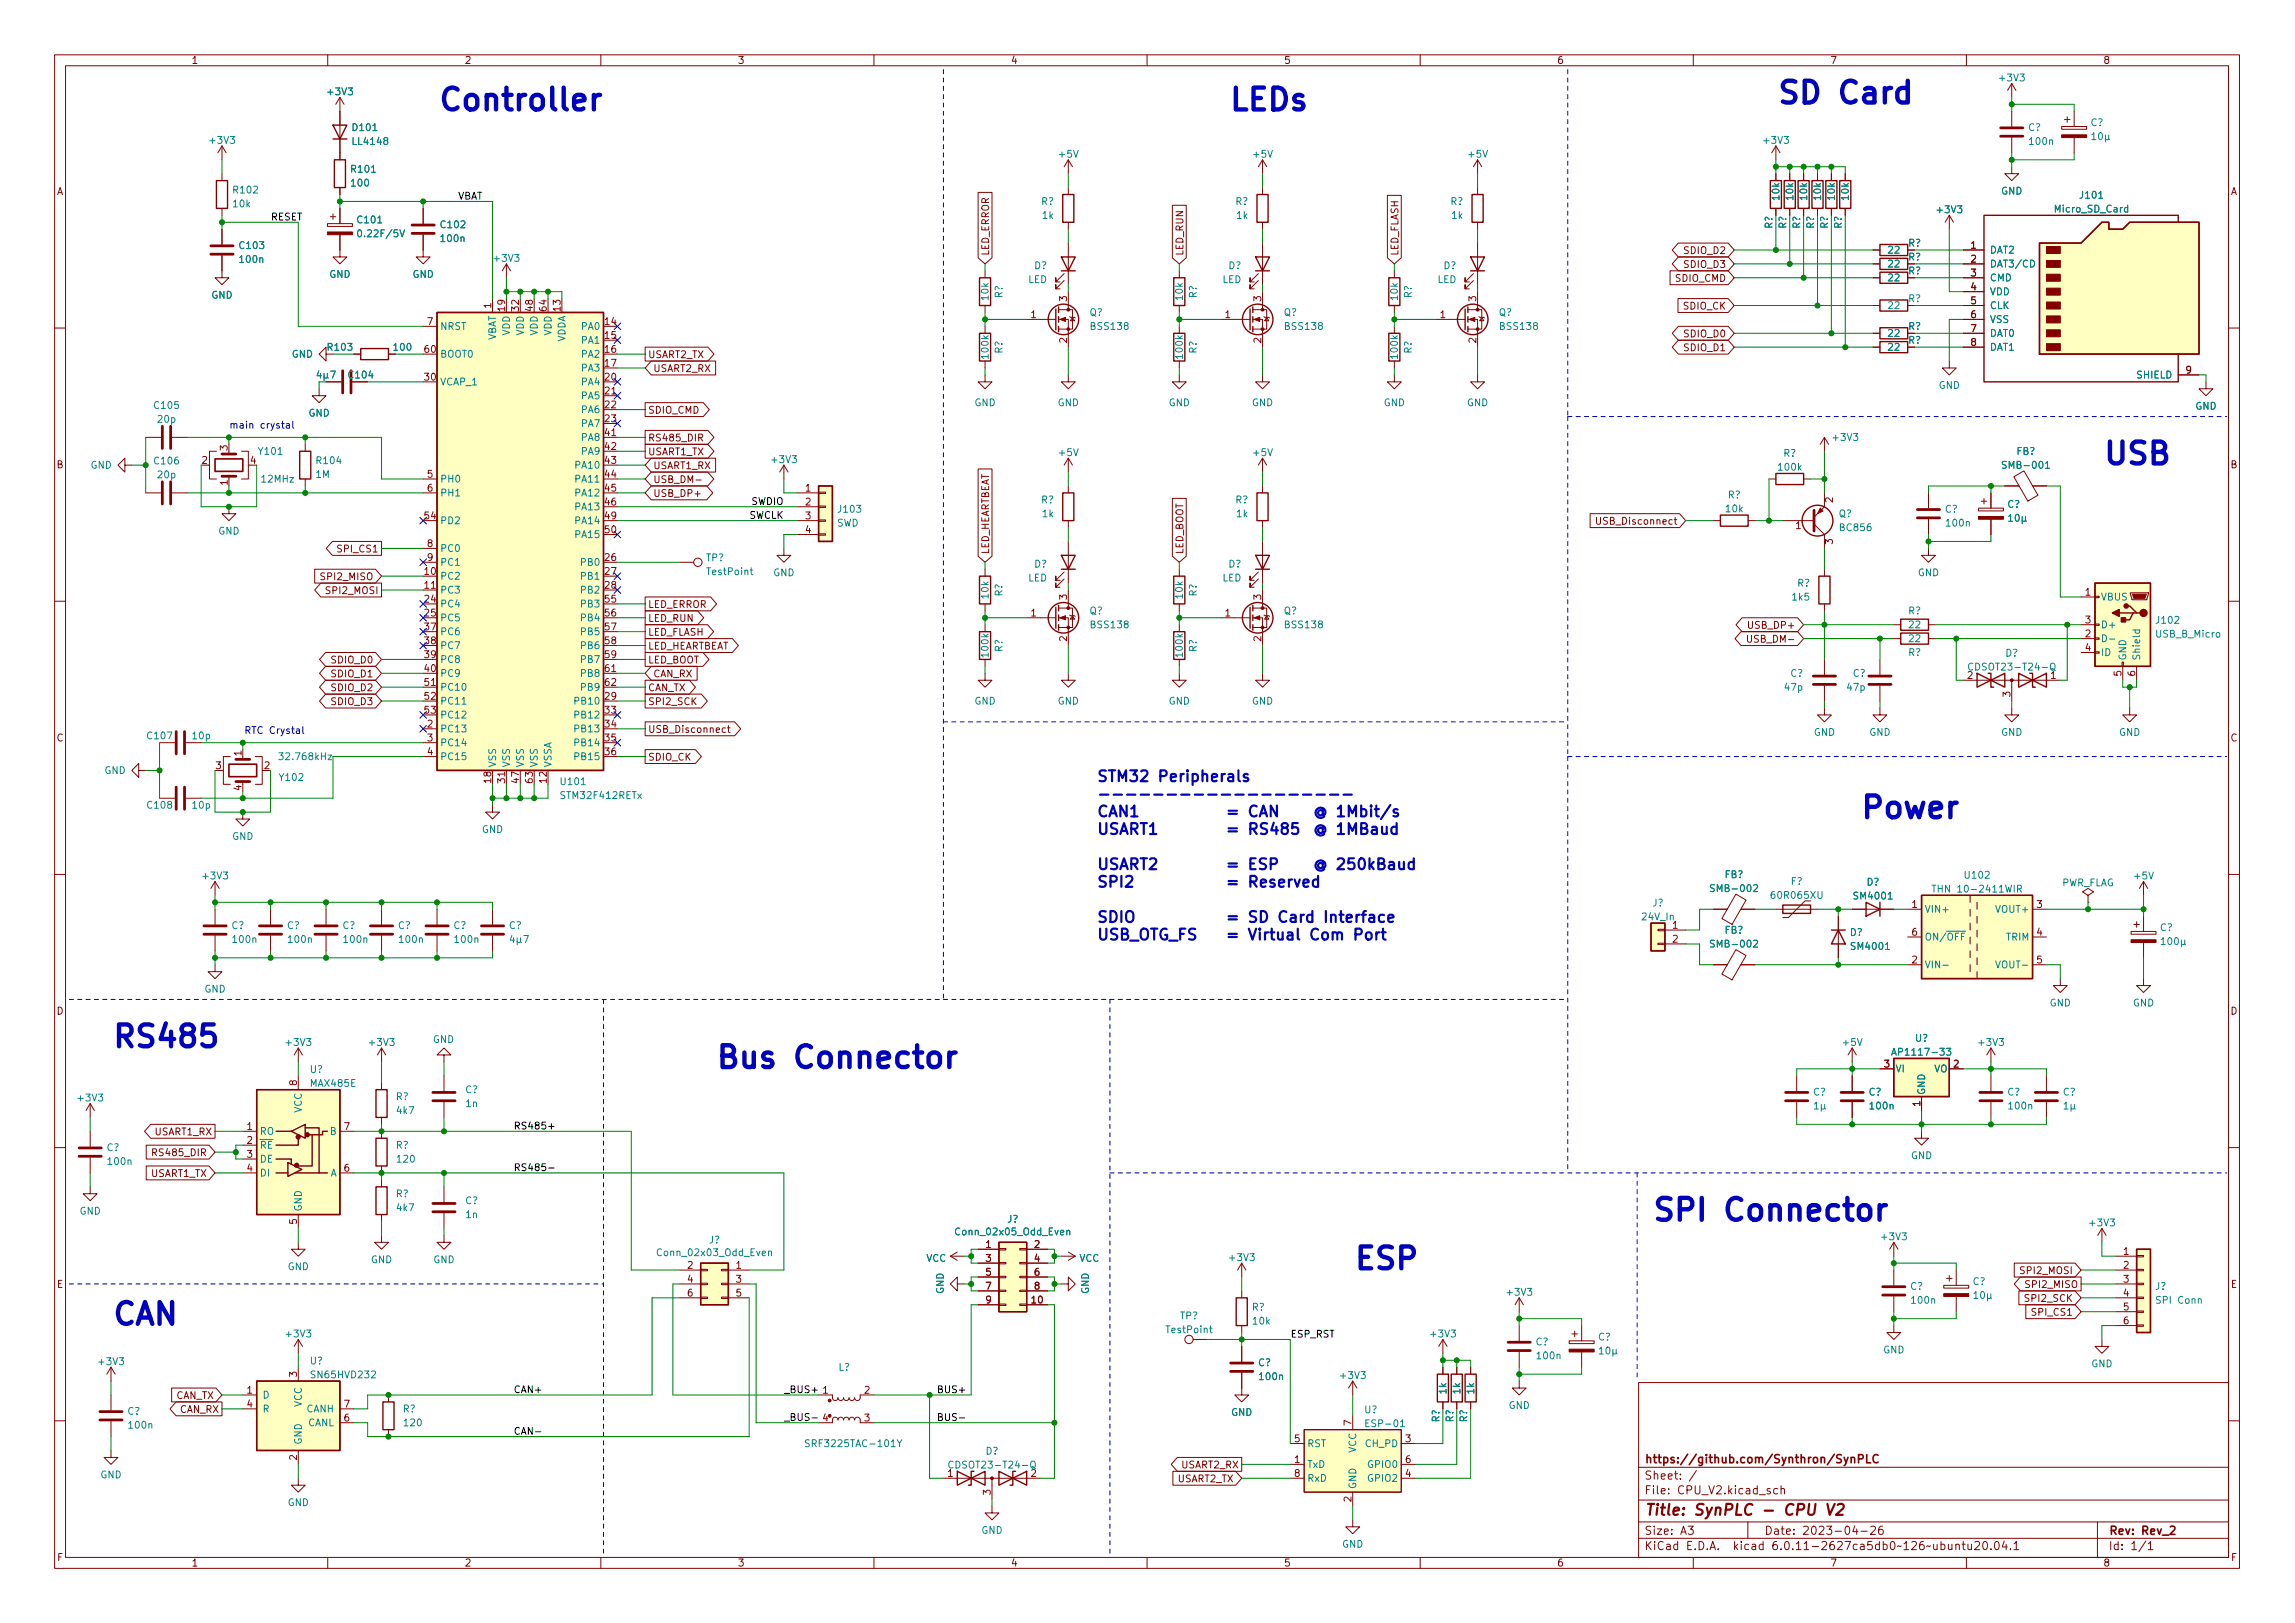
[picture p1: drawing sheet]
<svg xmlns="http://www.w3.org/2000/svg" width="420mm" height="297mm" viewBox="0 0 420 297" stroke-linecap="round" stroke-linejoin="round" font-family="sans-serif">
<defs><g id="words">
<g font-size="5.6" fill="#0000c2">
<text x="80" y="20.2">Controller</text>
<text x="224.8" y="20.2">LEDs</text>
<text x="325.1" y="19">SD</text>
<text x="336.8" y="19">Card</text>
<text x="384.8" y="85">USB</text>
<text x="340.4" y="149.8">Power</text>
<text x="20.3" y="191.7">RS485</text>
<text x="130.8" y="195.5">Bus</text>
<text x="145.5" y="195.5">Connector</text>
<text x="302.3" y="223.4">SPI</text>
<text x="315.8" y="223.4">Connector</text>
<text x="247.6" y="232.3">ESP</text>
<text x="20.3" y="242.5">CAN</text>
</g>
<g font-size="2.8" fill="#0000c2">
<text x="200.7" y="143.1">STM32</text>
<text x="212.1" y="143.1">Peripherals</text>
<text x="200.7" y="149.5">CAN1 =</text>
<text x="223.3" y="149.5">CAN @ 1Mbit/s</text>
<text x="200.7" y="152.7">USART1 =</text>
<text x="223.3" y="152.7">RS485 @</text>
<text x="240" y="152.7">1MBaud</text>
<text x="200.7" y="159.2">USART2 =</text>
<text x="223.3" y="159.2">ESP @ 250kBaud</text>
<text x="200.7" y="162.4">SPI2 =</text>
<text x="223.3" y="162.4">Reserved</text>
<text x="200.7" y="168.8">SDIO =</text>
<text x="200.7" y="172.1">USB_OTG_FS =</text>
<text x="223.3" y="168.8">SD</text>
<text x="229.2" y="168.8">Card</text>
<text x="229.4" y="172.1">Virtual</text>
<text x="238" y="168.8">Interface</text>
<text x="241.1" y="172.1">Com</text>
<text x="249.5" y="172.1">Port</text>
</g>
<g font-size="2.8" fill="#840000">
<text x="301" y="277.9">Title:</text>
<text x="310.2" y="277.9">SynPLC -</text>
<text x="327.4" y="277.9">CPU V2</text>
</g>
<g font-size="2.1" fill="#840000">
<text x="301" y="268.2">https://github.com/Synthron/SynPLC</text>
<text x="301" y="273.9">File:</text>
<text x="301" y="271.2">Sheet:</text>
<text x="307.4" y="273.9">CPU_V2.kicad_sch</text>
<text x="301" y="281.3">Size:</text>
<text x="307.6" y="281.3">A3</text>
<text x="323" y="281.3">Date:</text>
<text x="330" y="281.3">2023-04-26</text>
<text x="386" y="281.3">Rev:</text>
<text x="392.1" y="281.3">Rev_2</text>
<text x="301" y="284.1">KiCad</text>
<text x="308.7" y="284.1">E.D.A.</text>
<text x="317.6" y="284.1">kicad</text>
<text x="324.8" y="284.1">6.0.11-2627ca5db0~126~ubuntu20.04.1</text>
<text x="386" y="284.1">Id:</text>
<text x="390.1" y="284.1">1/1</text>
</g>
<g font-size="1.8" fill="#840000">
<text x="35" y="12.1">1</text>
<text x="85" y="12.1">2</text>
<text x="135" y="12.1">3</text>
<text x="185" y="12.1">4</text>
<text x="235" y="12.1">5</text>
<text x="285" y="12.1">6</text>
<text x="335" y="12.1">7</text>
<text x="385" y="12.1">8</text>
<text x="10.4" y="36.1">A</text>
<text x="408.4" y="36.1">A</text>
<text x="181.5" y="46.9" transform="rotate(-90 181.5 46.9)">LED_ERROR</text>
<text x="217" y="46.9" transform="rotate(-90 217 46.9)">LED_RUN</text>
<text x="256.4" y="46.9" transform="rotate(-90 256.4 46.9)">LED_FLASH</text>
<text x="308.1" y="46.9">SDIO_D2</text>
<text x="349.3" y="45.5">R?</text>
<text x="360.6" y="45.5">1</text>
<text x="306.5" y="51.9">SDIO_CMD</text>
<text x="308.1" y="49.4">SDIO_D3</text>
<text x="349.3" y="50.6">R?</text>
<text x="349.3" y="48">R?</text>
<text x="360.6" y="48">2</text>
<text x="360.6" y="50.6">3</text>
<text x="360.6" y="53.1">4</text>
<text x="78.1" y="59.5">7</text>
<text x="89.9" y="56.6" transform="rotate(-90 89.9 56.6)">1</text>
<text x="92.5" y="57.2" transform="rotate(-90 92.5 57.2)">19</text>
<text x="95" y="57.2" transform="rotate(-90 95 57.2)">32</text>
<text x="97.5" y="57.2" transform="rotate(-90 97.5 57.2)">48</text>
<text x="100.1" y="57.2" transform="rotate(-90 100.1 57.2)">64</text>
<text x="102.6" y="57.2" transform="rotate(-90 102.6 57.2)">13</text>
<text x="110.5" y="59.5">14</text>
<text x="188.5" y="58.2">1</text>
<text x="195.3" y="55.3" transform="rotate(-90 195.3 55.3)">3</text>
<text x="224.1" y="58.2">1</text>
<text x="230.9" y="55.3" transform="rotate(-90 230.9 55.3)">3</text>
<text x="263.5" y="58.2">1</text>
<text x="270.3" y="55.3" transform="rotate(-90 270.3 55.3)">3</text>
<text x="308" y="57">SDIO_CK</text>
<text x="360.6" y="55.7">5</text>
<text x="360.6" y="58.2">6</text>
<text x="77.5" y="64.6">60</text>
<text x="110.5" y="62">15</text>
<text x="110.5" y="64.6">16</text>
<text x="118.6" y="65.9">USART2_TX</text>
<text x="195.3" y="62.9" transform="rotate(-90 195.3 62.9)">2</text>
<text x="230.9" y="62.9" transform="rotate(-90 230.9 62.9)">2</text>
<text x="270.3" y="62.9" transform="rotate(-90 270.3 62.9)">2</text>
<text x="308.1" y="64.6">SDIO_D1</text>
<text x="308.1" y="62.1">SDIO_D0</text>
<text x="349.3" y="60.7">R?</text>
<text x="349.3" y="63.3">R?</text>
<text x="360.6" y="60.7">7</text>
<text x="360.6" y="63.3">8</text>
<text x="77.5" y="69.6">30</text>
<text x="110.5" y="67.1">17</text>
<text x="110.5" y="69.6">20</text>
<text x="119.5" y="68.5">USART2_RX</text>
<text x="400" y="68.4">9</text>
<text x="110.5" y="72.2">21</text>
<text x="110.5" y="74.7">22</text>
<text x="110.5" y="77.3">23</text>
<text x="118.6" y="76.1">SDIO_CMD</text>
<text x="41.7" y="82.6" transform="rotate(-90 41.7 82.6)">3</text>
<text x="110.5" y="79.8">41</text>
<text x="110.5" y="82.3">42</text>
<text x="118.6" y="81.2">RS485_DIR</text>
<text x="118.6" y="83.7">USART1_TX</text>
<text x="10.3" y="86.1">B</text>
<text x="36.8" y="84.9">2</text>
<text x="41.7" y="89" transform="rotate(-90 41.7 89)">1</text>
<text x="45.7" y="84.9">4</text>
<text x="78.1" y="87.4">5</text>
<text x="78.1" y="90">6</text>
<text x="110.5" y="84.9">43</text>
<text x="110.5" y="87.4">44</text>
<text x="110.5" y="90">45</text>
<text x="119.5" y="86.2">USART1_RX</text>
<text x="119.5" y="88.8">USB_DM-</text>
<text x="147.3" y="90">1</text>
<text x="408.3" y="86.1">B</text>
<text x="77.5" y="95">54</text>
<text x="110.5" y="92.5">46</text>
<text x="110.5" y="95">49</text>
<text x="119.5" y="91.3">USB_DP+</text>
<text x="147.3" y="92.5">2</text>
<text x="147.3" y="95">3</text>
<text x="61.5" y="101.5">SPI_CS1</text>
<text x="78.1" y="100.1">8</text>
<text x="110.5" y="97.6">50</text>
<text x="147.3" y="97.6">4</text>
<text x="181.5" y="101.5" transform="rotate(-90 181.5 101.5)">LED_HEARTBEAT</text>
<text x="217" y="101.5" transform="rotate(-90 217 101.5)">LED_BOOT</text>
<text x="291.9" y="96.4">USB_Disconnect</text>
<text x="328.6" y="97.6">1</text>
<text x="58.4" y="106.6">SPI2_MISO</text>
<text x="77.5" y="105.2">10</text>
<text x="77.5" y="107.7">11</text>
<text x="78.1" y="102.7">9</text>
<text x="110.5" y="102.7">26</text>
<text x="110.5" y="105.2">27</text>
<text x="110.5" y="107.7">28</text>
<text x="59.4" y="109.1">SPI2_MOSI</text>
<text x="77.5" y="110.3">24</text>
<text x="77.5" y="112.8">25</text>
<text x="110.5" y="110.3">55</text>
<text x="110.5" y="112.8">56</text>
<text x="118.6" y="111.6">LED_ERROR</text>
<text x="188.5" y="112.8">1</text>
<text x="195.3" y="109.9" transform="rotate(-90 195.3 109.9)">3</text>
<text x="224.1" y="112.8">1</text>
<text x="230.9" y="109.9" transform="rotate(-90 230.9 109.9)">3</text>
<text x="381.6" y="109">1</text>
<text x="77.5" y="115.4">37</text>
<text x="77.5" y="117.9">38</text>
<text x="110.5" y="115.4">57</text>
<text x="110.5" y="117.9">58</text>
<text x="118.6" y="119.3">LED_HEARTBEAT</text>
<text x="118.6" y="116.7">LED_FLASH</text>
<text x="118.6" y="114.2">LED_RUN</text>
<text x="195.3" y="117.6" transform="rotate(-90 195.3 117.6)">2</text>
<text x="230.9" y="117.6" transform="rotate(-90 230.9 117.6)">2</text>
<text x="319.5" y="118">USB_DM-</text>
<text x="319.7" y="115.4">USB_DP+</text>
<text x="381.6" y="116.6">2</text>
<text x="381.6" y="114.1">3</text>
<text x="381.6" y="119.2">4</text>
<text x="60.4" y="121.8">SDIO_D0</text>
<text x="60.4" y="124.3">SDIO_D1</text>
<text x="77.5" y="120.4">39</text>
<text x="77.5" y="123">40</text>
<text x="77.5" y="125.5">51</text>
<text x="110.5" y="120.4">59</text>
<text x="110.5" y="123">61</text>
<text x="110.5" y="125.5">62</text>
<text x="118.6" y="121.8">LED_BOOT</text>
<text x="119.5" y="124.3">CAN_RX</text>
<text x="360" y="124.2">2</text>
<text x="375.2" y="124.2">1</text>
<text x="388.4" y="123.9" transform="rotate(-90 388.4 123.9)">5</text>
<text x="390.9" y="123.9" transform="rotate(-90 390.9 123.9)">6</text>
<text x="60.4" y="129.4">SDIO_D3</text>
<text x="60.4" y="126.9">SDIO_D2</text>
<text x="77.5" y="128.1">52</text>
<text x="77.5" y="130.6">53</text>
<text x="110.5" y="128.1">29</text>
<text x="110.5" y="130.6">33</text>
<text x="118.6" y="126.9">CAN_TX</text>
<text x="118.6" y="129.4">SPI2_SCK</text>
<text x="368" y="127.7" transform="rotate(-90 368 127.7)">3</text>
<text x="10.3" y="136.1">C</text>
<text x="78.1" y="133.1">2</text>
<text x="78.1" y="135.7">3</text>
<text x="110.5" y="133.1">34</text>
<text x="110.5" y="135.7">35</text>
<text x="118.6" y="134.5">USB_Disconnect</text>
<text x="408.3" y="136.1">C</text>
<text x="39.3" y="140.8">3</text>
<text x="44.2" y="138.5" transform="rotate(-90 44.2 138.5)">1</text>
<text x="48.2" y="140.8">2</text>
<text x="78.1" y="138.2">4</text>
<text x="89.9" y="143.6" transform="rotate(-90 89.9 143.6)">18</text>
<text x="92.5" y="143.6" transform="rotate(-90 92.5 143.6)">31</text>
<text x="95" y="143.6" transform="rotate(-90 95 143.6)">47</text>
<text x="97.5" y="143.6" transform="rotate(-90 97.5 143.6)">63</text>
<text x="100.1" y="143.6" transform="rotate(-90 100.1 143.6)">12</text>
<text x="110.5" y="138.2">36</text>
<text x="118.6" y="139.6">SDIO_CK</text>
<text x="44.2" y="144.9" transform="rotate(-90 44.2 144.9)">4</text>
<text x="349.8" y="166.2">1</text>
<text x="372.7" y="166.2">3</text>
<text x="306" y="170">1</text>
<text x="306" y="172.5">2</text>
<text x="349.8" y="171.2">6</text>
<text x="372.7" y="171.2">4</text>
<text x="349.8" y="176.3">2</text>
<text x="372.7" y="176.3">5</text>
<text x="10.3" y="186.1">D</text>
<text x="408.3" y="186.1">D</text>
<text x="344.8" y="195.4">3</text>
<text x="357.5" y="195.4">2</text>
<text x="54.4" y="198.8" transform="rotate(-90 54.4 198.8)">8</text>
<text x="351.5" y="202.6" transform="rotate(-90 351.5 202.6)">1</text>
<text x="28.2" y="208.2">USART1_RX</text>
<text x="45" y="206.8">1</text>
<text x="45" y="209.3">2</text>
<text x="62.8" y="206.8">7</text>
<text x="27.6" y="212">RS485_DIR</text>
<text x="27.6" y="215.8">USART1_TX</text>
<text x="45" y="211.9">3</text>
<text x="45" y="214.4">4</text>
<text x="62.8" y="214.4">6</text>
<text x="54.4" y="224.2" transform="rotate(-90 54.4 224.2)">5</text>
<text x="125.7" y="232.2">2</text>
<text x="134.6" y="232.2">1</text>
<text x="180.3" y="228.4">1</text>
<text x="180.3" y="230.9">3</text>
<text x="180.3" y="233.5">5</text>
<text x="189.2" y="228.4">2</text>
<text x="189.2" y="230.9">4</text>
<text x="189.2" y="233.5">6</text>
<text x="369.6" y="233.6">SPI2_MOSI</text>
<text x="388.6" y="229.7">1</text>
<text x="388.6" y="232.2">2</text>
<text x="10.3" y="236.1">E</text>
<text x="125.7" y="234.7">4</text>
<text x="125.7" y="237.3">6</text>
<text x="134.6" y="234.7">3</text>
<text x="134.6" y="237.3">5</text>
<text x="180.3" y="236">7</text>
<text x="180.3" y="238.5">9</text>
<text x="188.6" y="238.5">10</text>
<text x="189.2" y="236">8</text>
<text x="370.4" y="238.6">SPI2_SCK</text>
<text x="370.5" y="236.1">SPI2_MISO</text>
<text x="388.6" y="234.7">3</text>
<text x="388.6" y="237.3">4</text>
<text x="388.6" y="239.8">5</text>
<text x="408.3" y="236.1">E</text>
<text x="371.7" y="241.2">SPI_CS1</text>
<text x="388.6" y="242.4">6</text>
<text x="32.2" y="256.4">CAN_TX</text>
<text x="45" y="255.1">1</text>
<text x="45" y="257.6">4</text>
<text x="54.4" y="252.2" transform="rotate(-90 54.4 252.2)">3</text>
<text x="62.8" y="257.6">7</text>
<text x="150.4" y="255.1">1</text>
<text x="158.1" y="255.1">2</text>
<text x="32.9" y="259">CAN_RX</text>
<text x="62.8" y="260.1">6</text>
<text x="150.4" y="260.1">4</text>
<text x="158.1" y="260.1">3</text>
<text x="236.8" y="263.9">5</text>
<text x="247.4" y="261.1" transform="rotate(-90 247.4 261.1)">7</text>
<text x="257.1" y="263.9">3</text>
<text x="54.4" y="267.4" transform="rotate(-90 54.4 267.4)">2</text>
<text x="216.2" y="269.1">USART2_RX</text>
<text x="236.8" y="267.8">1</text>
<text x="257.1" y="267.8">6</text>
<text x="173.3" y="270.3">1</text>
<text x="181.4" y="273.8" transform="rotate(-90 181.4 273.8)">3</text>
<text x="188.5" y="270.3">2</text>
<text x="215.5" y="271.7">USART2_TX</text>
<text x="236.8" y="270.3">8</text>
<text x="247.4" y="275" transform="rotate(-90 247.4 275)">2</text>
<text x="257.1" y="270.3">4</text>
<text x="10.4" y="286.1">F</text>
<text x="35" y="287.1">1</text>
<text x="85" y="287.1">2</text>
<text x="135" y="287.1">3</text>
<text x="185" y="287.1">4</text>
<text x="235" y="287.1">5</text>
<text x="285" y="287.1">6</text>
<text x="335" y="287.1">7</text>
<text x="385" y="287.1">8</text>
<text x="408.4" y="286.1">F</text>
</g>
<g font-size="1.8" fill="#008484">
<text x="59.6" y="17.8">+3V3</text>
<text x="365.7" y="15.3">+3V3</text>
<text x="382.7" y="23.5">C?</text>
<text x="38" y="26.7">+3V3</text>
<text x="64.3" y="24.4">D101</text>
<text x="64.3" y="26.9">LL4148</text>
<text x="193.6" y="29.2">+5V</text>
<text x="229.1" y="29.2">+5V</text>
<text x="268.5" y="29.2">+5V</text>
<text x="322.5" y="26.7">+3V3</text>
<text x="371.2" y="24.4">C?</text>
<text x="371.2" y="26.9">100n</text>
<text x="42.4" y="35.8">R102</text>
<text x="64" y="32">R101</text>
<text x="64" y="34.5">100</text>
<text x="366.3" y="36">GND</text>
<text x="42.4" y="38.3">10k</text>
<text x="65.2" y="41.2">C101</text>
<text x="190.5" y="37.9">R?</text>
<text x="190.6" y="40.4">1k</text>
<text x="226.1" y="37.9">R?</text>
<text x="226.2" y="40.4">1k</text>
<text x="265.5" y="37.9">R?</text>
<text x="265.6" y="40.4">1k</text>
<text x="324.9" y="41.9" transform="rotate(-90 324.9 41.9)">R?</text>
<text x="326.1" y="36.9" transform="rotate(-90 326.1 36.9)">10k</text>
<text x="327.4" y="41.9" transform="rotate(-90 327.4 41.9)">R?</text>
<text x="328.7" y="36.9" transform="rotate(-90 328.7 36.9)">10k</text>
<text x="330" y="41.9" transform="rotate(-90 330 41.9)">R?</text>
<text x="331.2" y="36.9" transform="rotate(-90 331.2 36.9)">10k</text>
<text x="332.5" y="41.9" transform="rotate(-90 332.5 41.9)">R?</text>
<text x="333.8" y="36.9" transform="rotate(-90 333.8 36.9)">10k</text>
<text x="335" y="41.9" transform="rotate(-90 335 41.9)">R?</text>
<text x="336.3" y="36.9" transform="rotate(-90 336.3 36.9)">10k</text>
<text x="337.6" y="41.9" transform="rotate(-90 337.6 41.9)">R?</text>
<text x="338.8" y="36.9" transform="rotate(-90 338.8 36.9)">10k</text>
<text x="354.3" y="39.4">+3V3</text>
<text x="375.9" y="39.3">Micro_SD_Card</text>
<text x="380.5" y="36.7">J101</text>
<text x="43.6" y="45.9">C103</text>
<text x="65.2" y="43.8">0.22F/5V</text>
<text x="80.4" y="42.1">C102</text>
<text x="80.4" y="44.7">100n</text>
<text x="345.4" y="46.8">22</text>
<text x="364.2" y="46.8">DAT2</text>
<text x="43.6" y="48.5">100n</text>
<text x="60.2" y="51.2">GND</text>
<text x="75.5" y="51.2">GND</text>
<text x="90.1" y="48.3">+3V3</text>
<text x="188.2" y="52.2">LED</text>
<text x="189.3" y="49.6">D?</text>
<text x="223.7" y="52.2">LED</text>
<text x="224.8" y="49.6">D?</text>
<text x="263.1" y="52.2">LED</text>
<text x="264.2" y="49.6">D?</text>
<text x="345.4" y="51.9">22</text>
<text x="345.4" y="49.3">22</text>
<text x="364.2" y="49.3">DAT3/CD</text>
<text x="364.2" y="51.9">CMD</text>
<text x="38.6" y="55">GND</text>
<text x="181.4" y="55.2" transform="rotate(-90 181.4 55.2)">10k</text>
<text x="183.9" y="54.6" transform="rotate(-90 183.9 54.6)">R?</text>
<text x="199.4" y="58.2">Q?</text>
<text x="216.9" y="55.2" transform="rotate(-90 216.9 55.2)">10k</text>
<text x="219.5" y="54.6" transform="rotate(-90 219.5 54.6)">R?</text>
<text x="235" y="58.2">Q?</text>
<text x="256.3" y="55.2" transform="rotate(-90 256.3 55.2)">10k</text>
<text x="258.8" y="54.6" transform="rotate(-90 258.8 54.6)">R?</text>
<text x="274.3" y="58.2">Q?</text>
<text x="345.4" y="56.9">22</text>
<text x="349.3" y="55.7">R?</text>
<text x="364.2" y="54.4">VDD</text>
<text x="364.2" y="56.9">CLK</text>
<text x="364.2" y="59.5">VSS</text>
<text x="53.3" y="65.8">GND</text>
<text x="59.7" y="64.6">R103</text>
<text x="71.8" y="64.6">100</text>
<text x="80.5" y="65.8">BOOT0</text>
<text x="80.5" y="60.7">NRST</text>
<text x="91.2" y="62.3" transform="rotate(-90 91.2 62.3)">VBAT</text>
<text x="93.7" y="61.5" transform="rotate(-90 93.7 61.5)">VDD</text>
<text x="96.3" y="61.5" transform="rotate(-90 96.3 61.5)">VDD</text>
<text x="98.8" y="61.5" transform="rotate(-90 98.8 61.5)">VDD</text>
<text x="101.4" y="61.5" transform="rotate(-90 101.4 61.5)">VDD</text>
<text x="103.9" y="62.6" transform="rotate(-90 103.9 62.6)">VDDA</text>
<text x="106.3" y="60.7">PA0</text>
<text x="106.3" y="63.3">PA1</text>
<text x="106.3" y="65.8">PA2</text>
<text x="181.4" y="65.9" transform="rotate(-90 181.4 65.9)">100k</text>
<text x="183.9" y="64.8" transform="rotate(-90 183.9 64.8)">R?</text>
<text x="199.4" y="60.7">BSS138</text>
<text x="216.9" y="65.9" transform="rotate(-90 216.9 65.9)">100k</text>
<text x="219.5" y="64.8" transform="rotate(-90 219.5 64.8)">R?</text>
<text x="235" y="60.7">BSS138</text>
<text x="256.3" y="65.9" transform="rotate(-90 256.3 65.9)">100k</text>
<text x="258.8" y="64.8" transform="rotate(-90 258.8 64.8)">R?</text>
<text x="274.3" y="60.7">BSS138</text>
<text x="345.4" y="62">22</text>
<text x="345.4" y="64.6">22</text>
<text x="364.2" y="62">DAT0</text>
<text x="364.2" y="64.6">DAT1</text>
<text x="80.5" y="70.9">VCAP_1</text>
<text x="106.3" y="68.4">PA3</text>
<text x="106.3" y="70.9">PA4</text>
<text x="354.9" y="71.5">GND</text>
<text x="391" y="69.6">SHIELD</text>
<text x="28" y="75.2">C105</text>
<text x="28.6" y="77.7">20p</text>
<text x="56.4" y="76.6">GND</text>
<text x="106.3" y="73.4">PA5</text>
<text x="106.3" y="76">PA6</text>
<text x="178.3" y="74.7">GND</text>
<text x="193.6" y="74.7">GND</text>
<text x="213.9" y="74.7">GND</text>
<text x="229.1" y="74.7">GND</text>
<text x="253.3" y="74.7">GND</text>
<text x="268.5" y="74.7">GND</text>
<text x="401.8" y="75.4">GND</text>
<text x="47.1" y="83.6">Y101</text>
<text x="106.3" y="78.5">PA7</text>
<text x="106.3" y="81.1">PA8</text>
<text x="106.3" y="83.6">PA9</text>
<text x="193.6" y="83.8">+5V</text>
<text x="229.1" y="83.8">+5V</text>
<text x="326.4" y="84">R?</text>
<text x="335.2" y="81.1">+3V3</text>
<text x="369.1" y="83.6">FB?</text>
<text x="16.5" y="86.1">GND</text>
<text x="28" y="85.4">C106</text>
<text x="28.6" y="87.9">20p</text>
<text x="47.6" y="88.7">12MHz</text>
<text x="57.7" y="85.3">R104</text>
<text x="57.7" y="87.9">1M</text>
<text x="80.5" y="88.7">PH0</text>
<text x="105.1" y="86.1">PA10</text>
<text x="105.1" y="88.7">PA11</text>
<text x="140.9" y="85.1">+3V3</text>
<text x="325.3" y="86.5">100k</text>
<text x="366.2" y="86.2">SMB-001</text>
<text x="80.5" y="91.2">PH1</text>
<text x="105.1" y="91.2">PA12</text>
<text x="105.1" y="93.8">PA13</text>
<text x="153.2" y="94.2">J103</text>
<text x="190.5" y="92.5">R?</text>
<text x="190.6" y="95">1k</text>
<text x="226.1" y="92.5">R?</text>
<text x="226.2" y="95">1k</text>
<text x="315.7" y="94.1">10k</text>
<text x="316.2" y="91.6">R?</text>
<text x="336.6" y="95">Q?</text>
<text x="356" y="94.2">C?</text>
<text x="367.4" y="93.3">C?</text>
<text x="39.9" y="98.2">GND</text>
<text x="80.5" y="96.3">PD2</text>
<text x="80.5" y="101.4">PC0</text>
<text x="105.1" y="96.3">PA14</text>
<text x="105.1" y="98.8">PA15</text>
<text x="153.2" y="96.7">SWD</text>
<text x="336.6" y="97.6">BC856</text>
<text x="356" y="96.7">100n</text>
<text x="80.5" y="106.5">PC2</text>
<text x="80.5" y="103.9">PC1</text>
<text x="106.1" y="103.9">PB0</text>
<text x="106.1" y="106.5">PB1</text>
<text x="129.2" y="103.1">TP?</text>
<text x="129.2" y="105.6">TestPoint</text>
<text x="141.5" y="105.8">GND</text>
<text x="188.2" y="106.8">LED</text>
<text x="189.3" y="104.2">D?</text>
<text x="223.7" y="106.8">LED</text>
<text x="224.8" y="104.2">D?</text>
<text x="329" y="107.7">R?</text>
<text x="351" y="105.8">GND</text>
<text x="80.5" y="109">PC3</text>
<text x="80.5" y="111.5">PC4</text>
<text x="106.1" y="109">PB2</text>
<text x="106.1" y="111.5">PB3</text>
<text x="181.4" y="109.8" transform="rotate(-90 181.4 109.8)">10k</text>
<text x="183.9" y="109.2" transform="rotate(-90 183.9 109.2)">R?</text>
<text x="199.4" y="112.8">Q?</text>
<text x="216.9" y="109.8" transform="rotate(-90 216.9 109.8)">10k</text>
<text x="219.5" y="109.2" transform="rotate(-90 219.5 109.2)">R?</text>
<text x="235" y="112.8">Q?</text>
<text x="327.9" y="110.3">1k5</text>
<text x="349.3" y="112.8">R?</text>
<text x="384.6" y="110.3">VBUS</text>
<text x="80.5" y="114.1">PC5</text>
<text x="80.5" y="116.6">PC6</text>
<text x="80.5" y="119.2">PC7</text>
<text x="106.1" y="114.1">PB4</text>
<text x="106.1" y="116.6">PB5</text>
<text x="106.1" y="119.2">PB6</text>
<text x="183.9" y="119.4" transform="rotate(-90 183.9 119.4)">R?</text>
<text x="199.4" y="115.4">BSS138</text>
<text x="219.5" y="119.4" transform="rotate(-90 219.5 119.4)">R?</text>
<text x="235" y="115.4">BSS138</text>
<text x="349.2" y="115.4">22</text>
<text x="349.2" y="117.9">22</text>
<text x="384.6" y="115.4">D+</text>
<text x="394.5" y="114.5">J102</text>
<text x="394.5" y="117.1">USB_B_Micro</text>
<text x="80.5" y="121.7">PC8</text>
<text x="80.5" y="124.2">PC9</text>
<text x="106.1" y="121.7">PB7</text>
<text x="106.1" y="124.2">PB8</text>
<text x="181.4" y="120.6" transform="rotate(-90 181.4 120.6)">100k</text>
<text x="216.9" y="120.6" transform="rotate(-90 216.9 120.6)">100k</text>
<text x="327.7" y="124.2">C?</text>
<text x="339.1" y="124.2">C?</text>
<text x="349.3" y="120.4">R?</text>
<text x="360.1" y="123.1">CDSOT23-T24-Q</text>
<text x="367" y="120.5">D?</text>
<text x="384.6" y="120.4">ID</text>
<text x="389.6" y="120.9" transform="rotate(-90 389.6 120.9)">GND</text>
<text x="392.2" y="120.9" transform="rotate(-90 392.2 120.9)">Shield</text>
<text x="80.5" y="126.8">PC10</text>
<text x="80.5" y="129.3">PC11</text>
<text x="80.5" y="131.9">PC12</text>
<text x="104.9" y="129.3">PB10</text>
<text x="104.9" y="131.9">PB12</text>
<text x="106.1" y="126.8">PB9</text>
<text x="178.3" y="129.3">GND</text>
<text x="193.6" y="129.3">GND</text>
<text x="213.9" y="129.3">GND</text>
<text x="229.1" y="129.3">GND</text>
<text x="326.5" y="126.8">47p</text>
<text x="337.9" y="126.8">47p</text>
<text x="26.7" y="135.7">C107</text>
<text x="35" y="135.7">10p</text>
<text x="80.5" y="134.4">PC13</text>
<text x="80.5" y="136.9">PC14</text>
<text x="104.9" y="134.4">PB13</text>
<text x="104.9" y="136.9">PB14</text>
<text x="332" y="135">GND</text>
<text x="342.2" y="135">GND</text>
<text x="366.3" y="135">GND</text>
<text x="387.9" y="135">GND</text>
<text x="19.1" y="142">GND</text>
<text x="50.8" y="139.5">32.768kHz</text>
<text x="50.9" y="143.3">Y102</text>
<text x="80.5" y="139.5">PC15</text>
<text x="91.2" y="140.5" transform="rotate(-90 91.2 140.5)">VSS</text>
<text x="93.7" y="140.5" transform="rotate(-90 93.7 140.5)">VSS</text>
<text x="96.3" y="140.5" transform="rotate(-90 96.3 140.5)">VSS</text>
<text x="98.8" y="140.5" transform="rotate(-90 98.8 140.5)">VSS</text>
<text x="101.4" y="140.5" transform="rotate(-90 101.4 140.5)">VSSA</text>
<text x="104.9" y="139.5">PB15</text>
<text x="26.7" y="148.4">C108</text>
<text x="35" y="148.4">10p</text>
<text x="102.4" y="144.1">U101</text>
<text x="102.4" y="146.6">STM32F412RETx</text>
<text x="42.4" y="154.1">GND</text>
<text x="88.2" y="152.8">GND</text>
<text x="36.8" y="161.3">+3V3</text>
<text x="315.6" y="161.1">FB?</text>
<text x="359.4" y="161.2">U102</text>
<text x="390.4" y="161.3">+5V</text>
<text x="302.4" y="166.3">J?</text>
<text x="312.8" y="163.6">SMB-002</text>
<text x="323.9" y="164.9">60R065XU</text>
<text x="327.8" y="162.3">F?</text>
<text x="339.1" y="165">SM4001</text>
<text x="341.6" y="162.5">D?</text>
<text x="352.3" y="167.4">VIN+</text>
<text x="353.5" y="163.7">THN 10-2411WIR</text>
<text x="365.2" y="167.4">VOUT+</text>
<text x="377.5" y="162.6">PWR_FLAG</text>
<text x="42.3" y="170.4">C?</text>
<text x="42.3" y="172.9">100n</text>
<text x="52.5" y="170.4">C?</text>
<text x="52.5" y="172.9">100n</text>
<text x="62.6" y="170.4">C?</text>
<text x="62.6" y="172.9">100n</text>
<text x="72.8" y="170.4">C?</text>
<text x="72.8" y="172.9">100n</text>
<text x="82.9" y="170.4">C?</text>
<text x="82.9" y="172.9">100n</text>
<text x="93.1" y="170.4">C?</text>
<text x="300.3" y="168.8">24V_In</text>
<text x="312.8" y="173.8">SMB-002</text>
<text x="315.6" y="171.2">FB?</text>
<text x="338.6" y="171.7">D?</text>
<text x="352.3" y="172.5">ON/~{OFF}</text>
<text x="367.2" y="172.5">TRIM</text>
<text x="395.4" y="170.8">C?</text>
<text x="338.6" y="174.2">SM4001</text>
<text x="352.3" y="177.6">VIN-</text>
<text x="365.2" y="177.6">VOUT-</text>
<text x="37.4" y="182">GND</text>
<text x="375.2" y="184.6">GND</text>
<text x="390.4" y="184.6">GND</text>
<text x="52" y="191.8">+3V3</text>
<text x="67.2" y="191.8">+3V3</text>
<text x="79.2" y="191.3">GND</text>
<text x="337.1" y="191.8">+5V</text>
<text x="350.5" y="191">U?</text>
<text x="361.9" y="191.8">+3V3</text>
<text x="56.6" y="196.7">U?</text>
<text x="346.1" y="193.6">AP1117-33</text>
<text x="347" y="196.6">VI</text>
<text x="354" y="196.6">VO</text>
<text x="13.9" y="202">+3V3</text>
<text x="55.6" y="203.7" transform="rotate(-90 55.6 203.7)">VCC</text>
<text x="56.6" y="199.3">MAX485E</text>
<text x="72.4" y="201.7">R?</text>
<text x="85.1" y="200.4">C?</text>
<text x="85.1" y="203">1n</text>
<text x="331.9" y="200.9">C?</text>
<text x="342" y="200.9">C?</text>
<text x="342" y="203.4">100n</text>
<text x="352.8" y="200.4" transform="rotate(-90 352.8 200.4)">GND</text>
<text x="367.4" y="200.9">C?</text>
<text x="367.4" y="203.4">100n</text>
<text x="377.6" y="200.9">C?</text>
<text x="47.5" y="208.1">RO</text>
<text x="60.3" y="208.1">B</text>
<text x="72.4" y="204.3">4k7</text>
<text x="19.4" y="211">C?</text>
<text x="19.4" y="213.6">100n</text>
<text x="47.5" y="210.6">~{RE}</text>
<text x="47.5" y="213.1">DE</text>
<text x="47.5" y="215.7">DI</text>
<text x="60.5" y="215.7">A</text>
<text x="72.4" y="210.6">R?</text>
<text x="72.4" y="213.1">120</text>
<text x="349.8" y="212.5">GND</text>
<text x="55.6" y="221.8" transform="rotate(-90 55.6 221.8)">GND</text>
<text x="72.4" y="219.5">R?</text>
<text x="85.1" y="220.8">C?</text>
<text x="14.5" y="222.7">GND</text>
<text x="72.4" y="222">4k7</text>
<text x="85.1" y="223.3">1n</text>
<text x="129.7" y="228">J?</text>
<text x="174.6" y="226.5">Conn_02x05_Odd_Even</text>
<text x="184.3" y="224.1">J?</text>
<text x="344.1" y="227.4">+3V3</text>
<text x="382.2" y="224.8">+3V3</text>
<text x="52.6" y="232.8">GND</text>
<text x="67.8" y="231.6">GND</text>
<text x="79.3" y="231.6">GND</text>
<text x="120" y="230.3">Conn_02x03_Odd_Even</text>
<text x="169.5" y="231.3">VCC</text>
<text x="197.5" y="231.3">VCC</text>
<text x="224.7" y="231.2">+3V3</text>
<text x="173.2" y="236.9" transform="rotate(-90 173.2 236.9)">GND</text>
<text x="199.7" y="236.9" transform="rotate(-90 199.7 236.9)">GND</text>
<text x="275.5" y="237.5">+3V3</text>
<text x="349.6" y="236.4">C?</text>
<text x="349.6" y="239">100n</text>
<text x="361.1" y="235.6">C?</text>
<text x="394.5" y="236.4">J?</text>
<text x="394.5" y="239">SPI</text>
<text x="398.7" y="239">Conn</text>
<text x="52" y="245.1">+3V3</text>
<text x="213.2" y="244.4">TestPoint</text>
<text x="215.9" y="241.8">TP?</text>
<text x="229.1" y="240.3">R?</text>
<text x="229.1" y="242.8">10k</text>
<text x="261.5" y="245.1">+3V3</text>
<text x="292.5" y="245.7">C?</text>
<text x="17.7" y="250.2">+3V3</text>
<text x="56.6" y="250.1">U?</text>
<text x="153.4" y="251.2">L?</text>
<text x="230.3" y="250.4">C?</text>
<text x="281.1" y="246.6">C?</text>
<text x="281.1" y="249.1">100n</text>
<text x="344.7" y="248.1">GND</text>
<text x="382.8" y="250.6">GND</text>
<text x="48" y="256.3">D</text>
<text x="55.6" y="257.6" transform="rotate(-90 55.6 257.6)">VCC</text>
<text x="56.6" y="252.6">SN65HVD232</text>
<text x="230.3" y="253">100n</text>
<text x="245" y="252.8">+3V3</text>
<text x="265.2" y="255.3" transform="rotate(-90 265.2 255.3)">1k</text>
<text x="267.7" y="255.3" transform="rotate(-90 267.7 255.3)">1k</text>
<text x="270.3" y="255.3" transform="rotate(-90 270.3 255.3)">1k</text>
<text x="23.2" y="259.3">C?</text>
<text x="23.2" y="261.8">100n</text>
<text x="48" y="258.9">R</text>
<text x="56" y="258.9">CANH</text>
<text x="56.3" y="261.4">CANL</text>
<text x="73.7" y="258.9">R?</text>
<text x="73.7" y="261.4">120</text>
<text x="225.3" y="259.5">GND</text>
<text x="249.7" y="259">U?</text>
<text x="249.7" y="261.6">ESP-01</text>
<text x="263.9" y="260.4" transform="rotate(-90 263.9 260.4)">R?</text>
<text x="266.5" y="260.4" transform="rotate(-90 266.5 260.4)">R?</text>
<text x="269" y="260.4" transform="rotate(-90 269 260.4)">R?</text>
<text x="276.1" y="258.2">GND</text>
<text x="55.6" y="264.5" transform="rotate(-90 55.6 264.5)">GND</text>
<text x="147.1" y="265.2">SRF3225TAC-101Y</text>
<text x="173.4" y="269.1">CDSOT23-T24-Q</text>
<text x="180.4" y="266.6">D?</text>
<text x="239.3" y="269">TxD</text>
<text x="239.3" y="265.2">RST</text>
<text x="248.7" y="265.9" transform="rotate(-90 248.7 265.9)">VCC</text>
<text x="249.8" y="265.2">CH_PD</text>
<text x="250.2" y="269">GPIO0</text>
<text x="18.3" y="270.9">GND</text>
<text x="239.3" y="271.6">RxD</text>
<text x="248.7" y="272.6" transform="rotate(-90 248.7 272.6)">GND</text>
<text x="250.2" y="271.6">GPIO2</text>
<text x="52.6" y="276">GND</text>
<text x="179.6" y="281.1">GND</text>
<text x="245.6" y="283.6">GND</text>
</g>
<g font-size="1.8">
<text x="49.5" y="40.3">RESET</text>
<text x="83.8" y="36.5">VBAT</text>
<text x="137.1" y="94.9">SWCLK</text>
<text x="137.5" y="92.4">SWDIO</text>
<text x="94" y="206.7">RS485+</text>
<text x="94" y="214.3">RS485-</text>
<text x="236.2" y="244.8">ESP_RST</text>
<text x="94" y="255">CAN+</text>
<text x="143.5" y="255">_BUS+</text>
<text x="171.4" y="255">BUS+</text>
<text x="94" y="262.6">CAN-</text>
<text x="143.5" y="260">_BUS-</text>
<text x="171.4" y="260">BUS-</text>
</g>
<g font-size="1.8" fill="#0000c2">
<text x="41.9" y="78.4">main</text>
<text x="47.6" y="78.4">crystal</text>
<text x="44.7" y="134.3">RTC Crystal</text>
</g>
</g></defs>
<g fill="none" stroke="#840000" stroke-width=".18">
<path d="M10 10h400v277h-400zM12 12h396v273h-396zM60 10v2M62.2 17.8l-.7 1.3M62.2 17.8v11.4M62.2 17.8l.8 1.3M110 10v2M160 10v2M210 10v2M260 10v2M310 10v2M360 10v2"/>
<path d="M368.3 15.3l-.8 1.2M368.3 15.3v2.5M368.3 15.3l.8 1.2M40.6 26.7v2.5M40.6 31.8v1.3M40.6 38.1v1.3M40.6 26.7l-.7 1.3M40.6 26.7l.8 1.3M60.5 39.7h1M61 39.2v1M62.2 34.3v1.3M62.2 38.1v2.8"/>
<path d="M77.5 38.1v2.8M179.1 35.2h2.5v12l-1.3 1.1-1.2-1.1zM195.6 29.2l-.8 1.3M195.6 29.2v2.6M195.6 34.3v1.3M195.6 29.2l.7 1.3M214.6 37.6h2.6v9.6l-1.3 1.1-1.3-1.1zM231.1 29.2v2.6M231.1 34.3v1.3M231.1 29.2l-.7 1.3M231.1 29.2l.8 1.3M254 35.8h2.5v11.4l-1.2 1.1-1.3-1.1z"/>
<path d="M270.5 29.2v2.6M270.5 34.3v1.3M270.5 29.2l-.8 1.3M270.5 29.2l.8 1.3M325.1 26.7v2.5M325.1 31.8v1.3M325.1 38.1v1.3M325.1 26.7l-.7 1.3M325.1 26.7l.8 1.3M327.7 31.8v1.3M327.7 38.1v1.3M330.2 31.8v1.3"/>
<path d="M330.2 38.1v1.3M332.7 31.8v1.3M332.7 38.1v1.3M335.3 31.8v1.3M335.3 38.1v1.3M337.8 31.8v1.3M337.8 38.1v1.3M356.9 39.4v2.5M356.9 39.4l-.8 1.3M356.9 39.4l.7 1.3M368.3 30.5v1.3h1.3l-1.3 1.3-1.3-1.3h1.3M368.3 20.4v2.8"/>
<path d="M368.3 25.2v2.8M377.4 23.2h4.6v.5h-4.6zM378 21.9h1M378.5 21.4v1M379.7 20.4v2.8M379.7 25.2v2.8M40.6 46.8v4h1.3l-1.3 1.3-1.2-1.3h1.2M40.6 41.9v2.8M59.9 40.9h4.6v.5h-4.6zM62.2 43v4h1.3l-1.3 1.3-1.2-1.3h1.2M77.5 43v4h1.2l-1.2 1.3-1.3-1.3h1.3M77.5 59.7h2.5"/>
<path d="M90.2 54.6v2.6M92.7 48.3v2.5M92.7 54.6v2.6M92.7 48.3l-.8 1.3M92.7 48.3l.8 1.3M95.2 54.6v2.6M97.8 54.6v2.6M100.3 54.6v2.6M102.9 54.6v2.6M110.5 59.7h2.5M180.3 49.6v1.2M180.3 55.9v1.3"/>
<path d="M180.3 59.7v1.3M188 58.5h5.3M193.8 58.5h1.8v5M193.8 56.7h2.5v3.5h-2.5M194.8 51.3l-1.5 1.6v-.8v.8h.8M194.8 50.1l-1.5 1.5v-.8v.8h.8M195.6 40.7v1.2M195.6 44.5v7.6M195.6 53.4v3.3M195.8 57.9l.2 .2h.7l.1 .1M196.3 58.1l.4 .6h-.7zM215.9 49.6v1.2"/>
<path d="M215.9 55.9v1.3M215.9 59.7v1.3M223.5 58.5h5.4M229.4 58.5h1.7v5M229.4 56.7h2.5v3.5h-2.5M230.4 51.3l-1.5 1.6v-.8v.8h.7M230.4 50.1l-1.5 1.5v-.8v.8h.7M231.1 40.7v1.2M231.1 44.5v7.6M231.1 53.4v3.3M231.4 57.9l.1 .2h.8l.1 .1M231.9 58.1l.4 .6h-.8z"/>
<path d="M255.3 49.6v1.2M255.3 55.9v1.3M255.3 59.7v1.3M262.9 58.5h5.3M268.7 58.5h1.8v5M268.7 56.7h2.6v3.5h-2.6M269.7 51.3l-1.5 1.6v-.8v.8h.8M269.7 50.1l-1.5 1.5v-.8v.8h.8M270.5 40.7v1.2M270.5 44.5v7.6M270.5 53.4v3.3M270.8 57.9l.1 .2h.8l.1 .1"/>
<path d="M271.3 58.1l.4 .6h-.8zM305.7 49.6h10.7l1.1 1.2-1.1 1.3h-10.7zM307.2 54.6h9.2l1.1 1.3-1.1 1.3h-9.2zM307.3 44.5h9.1l1.1 1.3-1.1 1.2h-9.1l-1.2-1.2zM307.3 47h9.1l1.1 1.3-1.1 1.3h-9.1l-1.2-1.3zM307.3 59.7h9.1l1.1 1.3-1.1 1.3h-9.1l-1.2-1.3zM342.9 45.8h1.3M342.9 48.3h1.3M342.9 50.8h1.3M342.9 55.9h1.3M359.4 45.8h3.8M359.4 48.3h3.8"/>
<path d="M359.4 50.8h3.8M359.4 53.4h3.8M359.4 55.9h3.8M359.4 58.5h3.8M10 60h2M58.4 71.2v1.2h1.3l-1.3 1.3-1.3-1.3h1.3M59.7 64.8v-1.3l-1.3 1.3 1.3 1.3v-1.3h1.3M59.7 69.9h2.8M64.5 69.9h2.8M64.8 64.8h1.2M71.1 64.8h1.3M77.5 64.8h2.5"/>
<path d="M77.5 69.9h2.5M110.5 64.8h2.5M110.5 69.9h2.5M110.5 62.3h2.5M110.5 67.3h2.5M110.5 72.4h2.5M110.5 75h2.5M110.5 77.5h2.5M112 72.1h.7M112 79.7h.7M118.1 78.8h11.5l1.1 1.2-1.1 1.3h-11.5zM118.1 73.7h10.7l1.1 1.3-1.1 1.2h-10.7z"/>
<path d="M118.1 63.5h11.5l1.1 1.3-1.1 1.3h-11.5zM119.2 66.1h11.8v2.5h-11.8l-1.1-1.3zM180.3 68.6v1.3h-1.2l1.2 1.3 1.3-1.3h-1.3M180.3 66.1v1.2M195.6 68.6v1.3h-1.3l1.3 1.3 1.2-1.3h-1.2M215.9 68.6v1.3h-1.3l1.3 1.3 1.3-1.3h-1.3M215.9 66.1v1.2M231.1 68.6v1.3h-1.2l1.2 1.3 1.3-1.3h-1.3M255.3 68.6v1.3h-1.3l1.3 1.3 1.2-1.3h-1.2M255.3 66.1v1.2M270.5 68.6v1.3h-1.3l1.3 1.3 1.3-1.3h-1.3M307.3 62.3h9.1l1.1 1.2-1.1 1.3h-9.1l-1.2-1.3z"/>
<path d="M342.9 61h1.3M342.9 63.5h1.3M356.9 66.1v1.2h1.2l-1.2 1.3-1.3-1.3h1.3M359.4 61h3.8M359.4 63.5h3.8M398.8 68.6h3.8M403.9 69.9v1.3h1.2l-1.2 1.2-1.3-1.2h1.3M408 60h2M22.9 85.1v-1.2l-1.3 1.2 1.3 1.3v-1.3h1.2M26.7 90.2h2.8M26.7 80h2.8M31.5 90.2h2.8"/>
<path d="M31.5 80h2.8M38.1 85.1h.3M39.6 82.6h-1.2v5.1h1.2M41.9 92.7v1.3h1.3l-1.3 1.3-1.3-1.3h1.3M41.9 87.2v1.7M44.2 82.6h1.3v5.1h-1.3M55.9 81.3v1.3M55.9 87.7v1.2M60.8 99.1h9v2.5h-9l-1.1-1.2zM77.5 87.7h2.5M77.5 95.3h2.5M77.5 90.2h2.5"/>
<path d="M110.5 87.7h2.5M110.5 95.3h2.5M110.5 90.2h2.5M110.5 92.7h2.5M110.5 97.8h2.5M110.5 80h2.5M110.5 82.6h2.5M110.5 85.1h2.5M118.1 81.3h11.5l1.1 1.3-1.1 1.3h-11.5zM119.2 83.9h11.8v2.5h-11.8l-1.1-1.3zM119.2 86.4h10.4l1.1 1.3-1.1 1.2h-10.4l-1.1-1.2zM119.2 88.9h10.2l1.1 1.3-1.1 1.3h-10.2l-1.1-1.3z"/>
<path d="M127.2 90.4h1M127.4 87.8h1M127.9 80.1l.6-.1 .1-.1v-.3l-.7-.2v1.3M128.2 80.1l.4 .6M143.5 85.1l-.8 1.3M143.5 85.1v2.6M143.5 85.1l.8 1.3M146 95.3h3.9M146 90.2h3.9M146 92.7h3.9M146 97.8h3.9M149.9 97.7h1.2v.3h-1.2z"/>
<path d="M149.9 95.2h1.2v.2h-1.2zM149.9 92.6h1.2v.3h-1.2zM149.9 90.1h1.2v.2h-1.2zM179.1 85.8h2.5v16l-1.3 1.1-1.2-1.1zM195.6 83.9v2.5M195.6 88.9v1.3M195.6 95.3v1.3M195.6 99.1v7.6M195.6 83.9l-.8 1.2M195.6 83.9l.7 1.2M214.6 91.2h2.6v10.6l-1.3 1.1-1.3-1.1zM231.1 83.9v2.5"/>
<path d="M231.1 88.9v1.3M231.1 95.3v1.3M231.1 99.1v7.6M231.1 83.9l-.7 1.2M231.1 83.9l.8 1.2M291.1 94h16.4l1.1 1.3-1.1 1.3h-16.4zM306.1 95.2l-.3-.1-.3 .2 .2 .6h.4M306.5 95.1h.5M306.7 94.7v1.1l.3 .2M313.7 95.3h1.3M320 95.3h1.3M323.8 87.7h1.3"/>
<path d="M326.4 95.3h5.7M328.9 95.8l.3-.3v1.3M330.2 87.7h1.3M332.1 95.9l1.9 1.9v2.6M334 90.2v2.5l-1.9 2M334 80v2.6M334 80l.8 1.3M334 80l-.8 1.3M334.2 99.5v-.8l.5 .5 .1-.4h.6l.1 .2-.1 .5M335.5 91.1v.8l-.9-.8-.4 .3 .1 .4M353.1 90.2v2.8M353.1 95v2.8"/>
<path d="M362.2 93h4.6v.5h-4.6zM362.7 91.7h1M363.2 91.2v1M364.5 90.2v2.8M364.5 95v2.8M367 88.9h2.6M368.7 87.3l1.8-1.1 2.6 4.4-1.9 1.1zM372.1 88.9h2.5M10 110h2M57.6 104.2h11.1l1.1 1.2-1.1 1.3h-11.1zM58.7 106.7h11.1v2.6h-11.1l-1.1-1.3zM59.6 119.4h9.1l1.1 1.3-1.1 1.3h-9.1l-1.1-1.3z"/>
<path d="M68.3 101h.8M77.5 102.9h2.5M77.5 113.1h2.5M77.5 105.4h2.5M77.5 108h2.5M77.5 110.5h2.5M77.5 115.6h2.5M77.5 118.1h2.5M77.5 100.4h2.5M79 107.7h.7M110.5 102.9h2.5M110.5 113.1h2.5"/>
<path d="M110.5 105.4h2.5M110.5 108h2.5M110.5 110.5h2.5M110.5 115.6h2.5M110.5 118.1h2.5M118.1 116.9h16l1.1 1.2-1.1 1.3h-16zM118.1 119.4h10.6l1.1 1.3-1.1 1.3h-10.6zM118.1 114.3h11.4l1.2 1.3-1.2 1.3h-11.4zM118.1 109.3h12l1.1 1.2-1.1 1.3h-12zM118.1 111.8h9.6l1.1 1.3-1.1 1.2h-9.6zM124.5 102.9h2.5M143.5 100.4v1.2h1.3l-1.3 1.3-1.3-1.3h1.3"/>
<path d="M180.3 104.2v1.2M180.3 110.5v1.3M180.3 114.3v1.3M188 113.1h5.3M193.8 113.1h1.8v5M193.8 111.3h2.5v3.5h-2.5M194.8 106l-1.5 1.5v-.8v.8h.8M194.8 104.7l-1.5 1.5v-.8v.8h.8M195.6 108v3.3M195.8 112.6l.2 .1h.7l.1 .1M196.3 112.7l.4 .6h-.7zM215.9 104.2v1.2"/>
<path d="M215.9 110.5v1.3M215.9 114.3v1.3M223.5 113.1h5.4M229.4 113.1h1.7v5M229.4 111.3h2.5v3.5h-2.5M230.4 106l-1.5 1.5v-.8v.8h.7M230.4 104.7l-1.5 1.5v-.8v.8h.7M231.1 108v3.3M231.4 112.6l.1 .1h.8l.1 .1M231.9 112.7l.4 .6h-.8zM318.7 115.6h10.4l1.1 1.3-1.1 1.2h-10.4l-1.1-1.2zM318.9 113.1h10.2l1.1 1.2-1.1 1.3h-10.2l-1.1-1.3z"/>
<path d="M327.4 114.5h1M327.4 117.1h1M334 104.2v1.2M334 110.5v1.3M346.7 116.9h1.3M346.7 114.3h1.3M353.1 100.4v1.2h1.2l-1.2 1.3-1.3-1.3h1.3M353.1 116.9h1.2M353.1 114.3h1.2M381 109.3h2.5M381 116.9h2.5M381 114.3h2.5"/>
<path d="M381 119.4h2.5M383.5 119.3h.8v.2h-.8zM383.5 116.7h.8v.3h-.8zM383.5 114.2h.8v.3h-.8zM383.5 109.1h.8v.3h-.8zM390 108.5h3.3v.2l-.2 1.1h-2.8zM408 110h2M29.2 135.9h2.8M34 135.9h2.8M42.2 138.5h-1.3v5h1.3M44.4 137.2v1.8M46.7 138.5h1.3v5h-1.3"/>
<path d="M59.6 127h9.1l1.1 1.3-1.1 1.3h-9.1l-1.1-1.3zM59.6 122h9.1l1.1 1.2-1.1 1.3h-9.1l-1.1-1.3zM59.6 124.5h9.1l1.1 1.3-1.1 1.2h-9.1l-1.1-1.2zM77.5 133.4h2.5M77.5 128.3h2.5M77.5 135.9h2.5M77.5 130.8h2.5M77.5 138.5h2.5M77.5 120.7h2.5M77.5 123.2h2.5M77.5 125.8h2.5M79 125.5h.7"/>
<path d="M110.5 133.4h2.5M110.5 128.3h2.5M110.5 135.9h2.5M110.5 130.8h2.5M110.5 138.5h2.5M110.5 120.7h2.5M110.5 123.2h2.5M110.5 125.8h2.5M112 122.9h.7M118.1 132.1h16.4l1.1 1.3-1.1 1.3h-16.4zM118.1 124.5h8.1l1.1 1.3-1.1 1.2h-8.1zM118.1 127h10.3l1.1 1.3-1.1 1.3h-10.3z"/>
<path d="M118.1 137.2h9.2l1.1 1.3-1.1 1.2h-9.2zM119.2 122h8.4v2.5h-8.4l-1.1-1.3zM132.8 133.3l-.3-.1-.3 .2 .1 .6h.5M133.2 133.2h.5M133.4 132.8v1.1l.3 .2M180.3 123.2v1.3h-1.2l1.2 1.3 1.3-1.3h-1.3M180.3 120.7v1.3M195.6 123.2v1.3h-1.3l1.3 1.3 1.2-1.3h-1.2M215.9 123.2v1.3h-1.3l1.3 1.3 1.3-1.3h-1.3M215.9 120.7v1.3M231.1 123.2v1.3h-1.2l1.2 1.3 1.3-1.3h-1.3M334 129.6v1.2h1.3l-1.3 1.3-1.3-1.3h1.3"/>
<path d="M334 120.7v2.8M334 125.5v2.8M344.2 129.6v1.2h1.2l-1.2 1.3-1.3-1.3h1.3M344.2 120.7v2.8M344.2 125.5v2.8M359.4 124.5h17.8M368.3 129.6v1.2h1.3l-1.3 1.3-1.3-1.3h1.3M368.3 124.5v3.8M388.5 121.2h.2v.8h-.2zM388.6 122v2.5M389.9 129.6v1.2h1.3l-1.3 1.3-1.3-1.3h1.3M391.2 122v2.5"/>
<path d="M25.4 141v-1.3l-1.3 1.3 1.3 1.3v-1.3h1.3M29.2 146.1h2.8M34 146.1h2.8M40.6 141h.3M44.4 148.6v1.3h1.3l-1.3 1.3-1.2-1.3h1.2M44.4 143v.5M90.2 147.4v1.2h1.2l-1.2 1.3-1.3-1.3h1.3M90.2 141v2.5M92.4 141.3v.7M92.7 141v2.5M95.2 141v2.5M97.8 141v2.5"/>
<path d="M100.3 141v2.5M10 160h2M39.4 176.6v1.2h1.2l-1.2 1.3-1.3-1.3h1.3M39.4 161.3l-.8 1.3M39.4 161.3v2.6M39.4 166.4v2.8M39.4 171.2v2.8M39.4 161.3l.7 1.3M49.5 166.4v2.8M49.5 171.2v2.8M59.7 166.4v2.8M59.7 171.2v2.8"/>
<path d="M69.8 166.4v2.8M69.8 171.2v2.8M80 166.4v2.8M80 171.2v2.8M90.2 166.4v2.8M90.2 171.2v2.8M303.5 172.6h1.3v.3h-1.3zM303.5 170.1h1.3v.2h-1.3zM304.8 170.2h3.8M304.8 172.8h3.8M313.7 166.4h2.5M313.7 176.6h2.5"/>
<path d="M317.8 163.6l1.9 1.1-2.6 4.5-1.9-1.1zM317.8 173.8l1.9 1.1-2.6 4.4-1.9-1zM318.7 166.4h2.6M318.7 176.6h2.6M325.1 166.4h7.6M331.5 164.9h-1l-3.1 3h-1M336.5 167.7v7.6M339.1 166.4h7.6M349.2 166.4h2.6M349.2 176.6h2.6M349.2 171.5h2.6M360.7 163.9v1.2"/>
<path d="M360.7 166.4v1.3M360.7 168.9v1.3M360.7 174v1.3M360.7 176.6v1.2M361.9 165.1v1.3M361.9 167.7v1.2M361.9 170.2v1.3M361.9 172.8v1.2M361.9 175.3v1.3M361.9 177.8v1.3M372.1 166.4h2.5M372.1 176.6h2.5"/>
<path d="M372.1 171.5h2.5M377.2 179.1v1.3h1.3l-1.3 1.2-1.3-1.2h1.3M382.3 163.9l1-.7-1-.6-1 .6 1 .7v1.2M382.3 165.1h.1M390.1 170.5h4.6v.5h-4.6zM390.7 169.2h1M391.2 168.7v1M392.4 179.1v1.3h1.3l-1.3 1.2-1.2-1.2h1.2M392.4 161.3v2.6M392.4 167.7v2.8M392.4 172.5v2.8M392.4 161.3l-.7 1.3"/>
<path d="M392.4 161.3l.8 1.3M408 160h2M54.6 191.8v2.5M54.6 196.9v2.5M54.6 191.8l-.8 1.3M54.6 191.8l.8 1.3M69.8 191.8v2.5M69.8 198.2v1.2M69.8 191.8l-.7 1.3M69.8 191.8l.8 1.3M81.3 193.1h1.2l-1.2-1.3-1.3 1.3h1.3v1.2M81.3 196.9v2.8"/>
<path d="M328.9 196.9v2.8M339.1 191.8l-.8 1.3M339.1 191.8v2.5M339.1 196.9v2.8M339.1 191.8l.8 1.3M344.2 195.6h2.5M356.9 195.6h2.5M364.5 191.8l-.8 1.3M364.5 191.8v2.5M364.5 196.9v2.8M364.5 191.8l.8 1.3M374.6 196.9v2.8"/>
<path d="M10 210h2M16.5 217.2v1.3h1.3l-1.3 1.2-1.3-1.2h1.3M16.5 202v2.5M16.5 207v2.8M16.5 211.9v2.8M16.5 202l-.8 1.2M16.5 202l.8 1.2M26.8 209.6h11.5l1.1 1.3-1.1 1.2h-11.5zM26.8 213.4h11.5l1.1 1.3-1.1 1.2h-11.5zM27.6 205.8h11.8v2.5h-11.8l-1.1-1.3zM36.9 210.9h.6l.1-.2v-.3l-.7-.1v1.2M37.2 210.9l.4 .6"/>
<path d="M44.4 207h2.6M44.4 209.6h2.6M44.4 212.1h2.6M44.4 214.7h2.6M55.9 206.4h.1M62.2 207h2.6M62.2 214.7h2.6M69.8 204.5v1.3M69.8 207v1.3M69.8 213.4v1.3M69.8 215.9v1.3M81.3 201.7v2.8"/>
<path d="M81.3 217.2v2.8M328.9 201.7v2.8M339.1 201.7v2.8M351.8 207v1.3h1.3l-1.3 1.3-1.3-1.3h1.3M351.8 200.7v2.5M364.5 201.7v2.8M374.6 201.7v2.8M408 210h2M54.6 227.4v1.2h1.3l-1.3 1.3-1.3-1.3h1.3M54.6 222.3v2.5M69.8 226.1v1.3h1.3l-1.3 1.2-1.2-1.2h1.2M69.8 222.3v1.3"/>
<path d="M81.3 226.1v1.3h1.2l-1.2 1.2-1.3-1.2h1.3M81.3 222v2.8M124.5 232.4h3.8M124.5 235h3.8M124.5 237.5h3.8M128.3 237.4h1.2v.3h-1.2zM128.3 234.9h1.2v.2h-1.2zM128.3 232.3h1.2v.3h-1.2zM132.1 237.4h1.2v.3h-1.2zM132.1 234.9h1.2v.2h-1.2zM132.1 232.3h1.2v.3h-1.2zM133.3 232.4h3.9"/>
<path d="M133.3 235h3.9M133.3 237.5h3.9M174 229.9h2.5M174 229.9l1.3 .8M175.3 235v1.3l-1.3-1.3 1.3-1.3v1.3h1.2M175.3 229.1l-1.3 .8M179.1 228.6h3.8M179.1 238.8h3.8M179.1 231.2h3.8M179.1 233.7h3.8M179.1 236.3h3.8M182.9 238.7h1.2v.2h-1.2z"/>
<path d="M182.9 236.1h1.2v.3h-1.2zM182.9 233.6h1.2v.2h-1.2zM182.9 231h1.2v.3h-1.2zM182.9 228.5h1.2v.3h-1.2zM186.7 238.7h1.3v.2h-1.3zM186.7 236.1h1.3v.3h-1.3zM186.7 233.6h1.3v.2h-1.3zM186.7 231h1.3v.3h-1.3zM186.7 228.5h1.3v.3h-1.3zM188 228.6h3.8M188 238.8h3.8M188 231.2h3.8"/>
<path d="M188 233.7h3.8M188 236.3h3.8M194.3 235h1.3v-1.3l1.2 1.3-1.2 1.3v-1.3M194.3 229.9h2.5M195.6 229.1l1.2 .8M196.8 229.9l-1.2 .8M227.3 231.2v2.5M227.3 236.3v1.2M227.3 231.2l-.7 1.2M227.3 231.2l.8 1.2M278.1 237.5l-.7 1.3M278.1 237.5v2.6"/>
<path d="M278.1 237.5l.8 1.3M346.7 227.4v2.5M346.7 232.4v2.8M346.7 237.3v2.8M346.7 227.4l-.8 1.2M346.7 227.4l.8 1.2M355.9 235.2h4.5v.5h-4.5zM356.4 234h1M356.9 233.5v1M358.1 232.4v2.8M358.1 237.3v2.8M368.8 231.2h11.1l1.1 1.2-1.1 1.3h-11.1z"/>
<path d="M369.6 236.3h10.3l1.1 1.2-1.1 1.3h-10.3zM369.9 233.7h11.1v2.6h-11.1l-1.1-1.3zM370.9 238.8h9l1.1 1.3-1.1 1.2h-9zM384.8 224.8l-.8 1.3M384.8 224.8v2.6M384.8 224.8l.8 1.3M387.3 232.4h3.9M387.3 235h3.9M387.3 237.5h3.9M387.3 229.9h3.9M391.2 239.9h1.2v.3h-1.2zM391.2 237.4h1.2v.3h-1.2z"/>
<path d="M391.2 234.9h1.2v.2h-1.2zM391.2 232.3h1.2v.3h-1.2zM391.2 229.8h1.2v.2h-1.2zM20.3 250.2l-.7 1.3M20.3 250.2v2.6M20.3 255.3v2.8M20.3 250.2l.8 1.3M31.4 254h8.1l1.1 1.3-1.1 1.3h-8.1zM32.2 256.6h8.4v2.5h-8.4l-1.1-1.3zM44.4 255.3h2.6M44.4 257.8h2.6M54.6 245.1v2.6"/>
<path d="M54.6 250.2v2.6M54.6 245.1l-.8 1.3M54.6 245.1l.8 1.3M62.2 257.8h2.6M71.1 255.3v1.3M149.9 255.3h2.5v.7l.5 .3 .4-.1 .1-.4 .1 .3 .3 .2 .5-.1 .1-.4 .2 .3 .3 .2 .4-.1 .1-.4 .2 .3 .2 .2 .4-.1 .3-.4 .1 .4 .5 .1 .3-.3 .1-.7h2.5M218.4 245.1h2.6M227.3 251.2v4.1h1.3l-1.3 1.3-1.2-1.3h1.2M227.3 242.6v1.3M227.3 246.4v2.8M247.6 252.8l-.7 1.2M247.6 252.8v2.5"/>
<path d="M247.6 259.1v2.6M247.6 252.8l.8 1.2M264.2 245.1l-.8 1.3M264.2 245.1v2.6M264.2 250.2v1.3M264.2 256.6v1.2M264.2 245.1l.7 1.3M266.7 250.2v1.3M266.7 256.6v1.2M269.2 250.2v1.3M269.2 256.6v1.2M278.1 252.8v1.2h1.3l-1.3 1.3-1.2-1.3h1.2"/>
<path d="M278.1 242.6v2.8M278.1 247.4v2.8M287.3 245.4h4.5v.5h-4.5zM287.8 244.1h1M288.3 243.6v1M289.6 242.6v2.8M289.6 247.4v2.8M300 253h108v32h-108zM346.7 242.6v1.3h1.3l-1.3 1.2-1.3-1.2h1.3M378.5 240.7h.8M384.8 245.1v1.3h1.3l-1.3 1.3-1.3-1.3h1.3M387.3 240.1h3.9"/>
<path d="M387.3 242.6h3.9M391.2 242.5h1.2v.2h-1.2zM10 260h2M20.3 265.5v1.2h1.3l-1.3 1.3-1.3-1.3h1.3M20.3 260.1v2.8M54.6 270.5v1.3h1.3l-1.3 1.3-1.3-1.3h1.3M54.6 265.5v2.5M62.2 260.4h2.6M71.1 261.7v1.2M149.9 260.4h2.5v-.7l.5-.3 .4 .1 .1 .4 .1-.3 .3-.2 .4 .1 .2 .4 .2-.4 .5-.1 .2 .2 .1 .3 .2-.4 .4-.1 .3 .2 .2 .3 .1-.4 .5-.1 .3 .3 .1 .7h2.5M172.7 270.5h17.8M181.6 275.6v1.3h1.3l-1.3 1.3-1.3-1.3h1.3"/>
<path d="M181.6 270.5v3.9M214.7 269.3h11.5l1.1 1.2-1.1 1.3h-11.5zM215.5 266.7h11.8v2.6h-11.8l-1.1-1.3zM236.2 268h2.6M236.2 264.2h2.6M236.2 270.5h2.6M238.8 261.7h17.7v11.4h-17.7zM247.6 278.2v1.2h1.3l-1.3 1.3-1.2-1.3h1.2M247.6 273.1v2.5M256.5 268h2.6M256.5 264.2h2.6M256.5 270.5h2.6"/>
<path d="M300 278.5h108M300 274.5h108M300 268.5h108M305.5 273.3v.1M305.5 272.5v.1M307.6 270.6v.1M307.6 269.8v.1M310.6 269.1l-1.3 2M320 278.5v3M326.1 272.6l.2-.2 .3 .1 .1 .9M326.1 271.9v1.5M342.5 279.5l.6-.2 .2 .2 .1 .2-1 1.1h1"/>
<path d="M344.6 279.3a.6 .6 0 0 0-.7 .7v.5l.2 .2 .4 .1 .2-.1 .1-.5-.2-.2-.4-.1-.3 .3M384 278.5v6.5M408 260h2M60 285v2M110 285v2M160 285v2M210 285v2M260 285v2M300 281.5h108M310 285v2M340.7 280.2h1.2M360 285v2"/>
<path d="M361.6 282.3l.5-.2 .3 .2v.2l-.9 1.1h.9M363.2 282.2l.2-.1a.8 .8 0 0 1 .5 .8 .8 .8 0 0 1-.5 .7 1 1 0 0 1-.2-1.4zM364.5 283.5v.1M365.4 282.2l.1-.1a.8 .8 0 0 1 .5 .8 .8 .8 0 0 1-.5 .7 1 1 0 0 1-.1-1.4zM366.9 282l-.3 1.1h.9M367.3 282.6v1M368.1 283.5v.1M368.7 282.5l.4-.4v1.5M368.7 283.6h.9M393.3 282.5l.4-.4v1.5M393.3 283.6h.8"/>
<circle cx="127.8" cy="102.9" r=".76"/>
<circle cx="217.7" cy="245.1" r=".76"/>
</g>
<path d="M39.4 84h5v2.3h-5zM41.9 139.9h5.1v2.2h-5.1zM338.3 266.7l-.5 1.4-.2 .1M338.9 266.9l.2-.2 .4 .1v.9M338.9 266.7v1M340.3 267l.7-.1 .1-.2-.1-.3-.2-.2h-.5v1.5M341.8 266.2v1.5h.7M343.8 266.4a.6 .6 0 0 0-.7 0 .6 .6 0 0 0-.2 .7 .56 .56 0 0 0 .3 .5 .56 .56 0 0 0 .6 0" fill="none" stroke="#840000" stroke-width=".3"/>
<g fill="none" stroke="#840000" stroke-width=".51">
<path d="M366.3 24.9h4M366.3 23.4h4M38.6 46.5h4.1M38.6 45h4.1M75.4 42.7h4.1M75.4 41.2h4.1M29.7 78v4.1M31.2 78v4.1M62.7 67.9v4M64.3 67.9v4M29.7 88.2v4M31.2 88.2v4"/>
<path d="M40.6 87.2h2.6M40.6 83.1h2.6M332.1 93.4v3.8M351 94.8h4.1M351 93.3h4.1M32.3 133.9v4.1M33.8 133.9v4.1M43.2 139h2.5M332 125.3h4M332 123.7h4M342.1 125.3h4.1M342.1 123.7h4.1"/>
<path d="M32.3 144.1v4M33.8 144.1v4M43.2 143h2.5M37.3 171h4.1M37.3 169.5h4.1M47.5 171h4.1M47.5 169.5h4.1M57.7 171h4M57.7 169.5h4M67.8 171h4.1M67.8 169.5h4.1M78 171h4"/>
<path d="M78 169.5h4M88.1 171h4.1M88.1 169.5h4.1M79.2 199.9h4.1M326.9 199.9h4.1M337.1 199.9h4M362.5 199.9h4M372.6 199.9h4.1M14.5 211.6h4M14.5 210.1h4M79.2 201.5h4.1M326.9 201.5h4.1"/>
<path d="M337.1 201.5h4M362.5 201.5h4M372.6 201.5h4.1M79.2 221.8h4.1M79.2 220.3h4.1M344.7 237h4M344.7 235.5h4M18.3 259.9h4.1M18.3 258.4h4.1M225.3 251h4.1M225.3 249.5h4.1M276.1 247.2h4.1"/>
<path d="M276.1 245.7h4.1"/>
</g>
<g fill="none" stroke="#008484" stroke-width=".18">
<path d="M63.7 16.1h.8l-.4 .5 .4 .1v.5l-.2 .2-.6-.2M369.8 13.5h.8l-.4 .5 .3 .1v.6l-.1 .1-.6-.1M42.2 25h.7l-.4 .5 .4 .1v.5l-.2 .1-.5-.1M68 31.5h.7M68.3 23.9h.7M70.5 25.7l-.2-.2v-.2l.2-.1h.4v.4l-.5 .2-.1 .2v.3l.2 .1h.4l.1-.2-.1-.4-.1-.1M196.5 27.5l.5 1.3 .4-1.3M232.1 27.5l.4 1.3 .5-1.3M271.5 27.5l.4 1.3 .4-1.3M326.6 25h.8l-.4 .5 .4 .1v.5l-.2 .1-.6-.1M358.4 37.7h.8l-.5 .5 .4 .1v.5l-.2 .1-.5-.1M375.2 25.7l.2-.1 .3 .1 .1 .7"/>
<path d="M383 24.6l.3-.3v1.3M383 25.6h.7M384.2 36.3h.8M384.3 24.4l.2-.1a.68 .68 0 0 1 .4 .6 .68 .68 0 0 1-.4 .7l-.2-.2-.1-.3zM385.5 24.7v1.3M386.1 25.4l.1 .2M386.1 24.7l-.1 .8-.4 .1-.1-.2M389.5 38h-.3l-.3 .2 .1 .6h.5M389.5 37.5v1.3M47.6 47.3l.2-.1h.3v.8M69.2 40.8h.7M73.2 42.1l.4 1.2 .5-1.2"/>
<path d="M84.4 43.5l.2-.1h.3v.8M94.2 46.6h.8l-.4 .4 .3 .2v.5l-.1 .1-.6-.1M206.1 59.6l-.3-.3 .1-.1 .2-.2 .3 .1 .1 .4-.6 .1-.1 .2 .1 .4 .2 .1h.2l.2-.2v-.3l-.2-.2M241.6 59.6l-.2-.3v-.1l.2-.2 .4 .1v.4l-.5 .1-.1 .2v.4l.2 .1h.3l.2-.2v-.3l-.2-.2M281 59.6l-.3-.3 .1-.1 .2-.2 .4 .1v.4l-.5 .1-.2 .2v.3l.3 .2h.2l.3-.2v-.3l-.3-.2M371.8 47.6a.64 .64 0 0 1 .7 .6 .64 .64 0 0 1-.7 .7zM58.4 67.9l-.3 .9h.7M58.7 68.3v.9M59.3 68.3v1.3M59.9 69l.2 .2M59.9 68.3v.8l-.4 .1-.2-.2M60.5 67.9h.9l-.6 1.3"/>
<path d="M64.6 68a.6 .6 0 0 0-.8 .5 .6 .6 0 0 0 .6 .7l.2-.1M65.1 68.3l.4-.4v1.3M65.1 69.2h.7M66.4 68l.2-.1a.68 .68 0 0 1 .5 .7 .68 .68 0 0 1-.5 .6l-.3-.5zM67.8 67.9l-.3 .9h.8M68.1 68.3v.9M180.1 61.5l.5 .4M180.9 61.5l-.5 .3M215.6 61.5l.5 .4M216.5 61.5l-.5 .3M255 61.5l.5 .4M255.8 61.5l-.4 .3"/>
<path d="M339.3 79.4h.8l-.4 .4 .4 .2v.5l-.2 .1-.6-.1M50.9 83.2h.7M62 83.5l-.3 .9h.8M108.9 88.2h.8M145 83.4h.8l-.4 .5 .3 .1v.5l-.1 .2-.6-.2M156.8 92.5h.8l-.4 .5 .3 .1v.5l-.1 .2-.6-.2M196.5 82.1l.5 1.3 .4-1.3M232.1 82.1l.4 1.3 .5-1.3M329.4 85.6l.3 .5M329.7 85.2l-.4 .5M342.4 95.9h-.3a.86 .86 0 0 0 0 1.2l.4-.1 .1-.4-.3-.3-.3 .1-.2 .2M360 95.6l.2-.2 .3 .1v.8"/>
<path d="M367.7 94.5l.4-.4v1.3M367.7 95.4h.8M369.1 94.3l.1-.2a.68 .68 0 0 1 .5 .7 .68 .68 0 0 1-.5 .6l-.3-.5zM370.2 94.6v1.2M370.8 95.2l.2 .2M370.8 94.6v.7l-.4 .1-.2-.2M373.4 84.6l.2-.2a.68 .68 0 0 1 .4 .7 .68 .68 0 0 1-.4 .6l-.3-.5zM374.5 84.8l.4-.4v1.3M374.5 85.7h.7M137.3 104.3h.5M137.5 103.9v1.1l.3 .2M180.1 116.1l.5 .4"/>
<path d="M180.9 116.1l-.5 .3M206.1 114.2l-.3-.3 .1-.1 .2-.2 .3 .1 .1 .4-.6 .1-.1 .2 .1 .4 .2 .1h.2l.2-.2v-.3l-.2-.2M215.6 116.1l.5 .4M216.5 116.1l-.5 .3M241.6 114.2l-.2-.3v-.1l.2-.2 .4 .1v.4l-.5 .1-.1 .2v.4l.2 .1h.3l.2-.2v-.3l-.2-.2M384.9 116.2a.64 .64 0 0 1 .8 .6 .64 .64 0 0 1-.8 .7zM386.2 117h1M390.5 115.3h1.2M390.9 115.3v.4l.2 .2 .6-.1v-.5M398.2 112.9l.5-.1 .2 .4-.8 .9h.8M405.8 115.9l.2-.1 .3 .1 .1 .5-.1 .2h-.3l-.2-.1zM30.6 134h.9l-.6 1.2"/>
<path d="M60.1 138.2h.6l-.6 .8h.6M84.6 128.9h.7M373.9 122.2h.9M375.4 121.5l.3-.1a.43 .43 0 0 1 .5 .4v.4a.42 .42 0 0 1-.4 .5 .42 .42 0 0 1-.4-.5zM375.6 122.3l.7 .5M40.9 159.6h.8l-.5 .5 .4 .1v.5l-.2 .2-.5-.2M106.4 143.6h.7M116.8 145.3l.6 .8M117.4 145.3l-.6 .8M363.5 159.6l.4-.1 .3 .3-.8 .9h.8M393.4 159.6l.4 1.3 .4-1.3M46.3 171.8l.2-.2 .3 .1v.8"/>
<path d="M56.5 171.8l.1-.2 .3 .1 .1 .8M66.6 171.8l.2-.2 .3 .1 .1 .8M76.8 171.8l.2-.2 .3 .1v.8M86.9 171.8l.2-.2 .3 .1 .1 .8M93.7 171.2l-.3 .9h.8M94 171.6v.9M94.7 171.6v1.3M95.3 172.3l.2 .2M95.3 171.6l-.1 .8-.3 .1-.2-.2M95.9 171.2h.8l-.5 1.3M321 162l.5-.1 .3 .4-.8 .9h.8M321 172.2l.5-.1 .3 .3-.8 .9h.8"/>
<path d="M332.8 163.2v1l.3 .2h.3l.2-.2v-1M345.2 172.9l.4-.4v1.3M345.2 173.8h.7M345.7 163.6l.3-.3v1.2M345.7 164.5h.7M355.7 176.7h1M356.4 170.4h3.5M368.8 162v1.3M369.4 162.7l.6-.1 .1-.2-.1-.3-.6-.1v1.3M369.7 162.7l.4 .6M370.3 176.7h.9M395.7 172l.3-.4v1.3"/>
<path d="M395.7 172.9h.7M397 171.7l.2-.1a.68 .68 0 0 1 .4 .6 .68 .68 0 0 1-.4 .7l-.3-.5zM398.2 171.7l.2-.1a.68 .68 0 0 1 .4 .6 .68 .68 0 0 1-.4 .7l-.3-.5zM399.4 172v1.3M400 172.7l.1 .2M400 172l-.1 .8-.4 .1-.1-.2M56.1 190.1h.8l-.4 .5 .3 .1v.5l-.1 .1-.6-.1M71.4 190.1h.7l-.4 .5 .4 .1v.5l-.2 .1-.5-.1M340.1 190.1l.4 1.2 .4-1.2M355.1 191.9h.8l-.4 .4 .4 .2v.5l-.2 .1-.6-.1M356.4 191.9h.7l-.4 .4 .4 .2v.5l-.2 .1-.5-.1M366 190.1h.8l-.4 .5 .3 .1v.5l-.2 .1-.5-.1"/>
<path d="M18 200.2h.8l-.4 .5 .3 .1v.6l-.1 .1-.6-.1M23.4 212.4l.2-.1h.3l.1 .8M332.2 202.1l.3-.4v1.3M332.2 203h.7M333.4 202.1v1.3M334 202.8l.2 .2M334 202.1v.8l-.4 .1-.2-.2M346 202.2l.2-.1 .3 .1 .1 .8M371.4 202.2l.2-.1 .3 .1 .1 .8M377.9 202.1l.4-.4v1.3M377.9 203h.7M379.2 202.1v1.3"/>
<path d="M379.8 202.8l.1 .2M379.8 202.1l-.1 .8-.4 .1-.1-.2M139.5 229.4l.7-.1-.1-.3h-.4l-.2 .2 .1 .6h.5M140.7 229.1l.2-.1h.3v.8M140.7 229v.8M194.2 225.6l.6-.1-.1-.3h-.4l-.1 .1v.7h.5M195.3 225.3l.2-.1h.3l.1 .8M195.3 225.2v.8M228.8 229.4h.8l-.4 .5 .4 .1v.6l-.2 .1-.6-.1M279.6 235.8h.8l-.4 .5 .4 .1v.5l-.2 .2-.6-.2M348.2 225.6h.8l-.4 .5 .3 .1v.6l-.1 .1-.6-.1M353.6 237.8l.2-.1h.3l.1 .8"/>
<path d="M361.4 236.7l.3-.3v1.2M361.4 237.6h.7M362.7 236.5l.2-.1a.68 .68 0 0 1 .4 .6 .68 .68 0 0 1-.4 .6l-.3-.4zM363.9 236.8v1.3M364.5 237.5l.1 .1M364.5 236.8l-.1 .8h-.4l-.1-.1M386.3 223.1h.8l-.4 .5 .3 .1v.5l-.1 .2-.6-.2M21.8 248.5h.8l-.4 .5 .4 .1v.5l-.2 .2-.6-.2M56.1 243.4h.8l-.4 .5 .3 .1v.6l-.1 .1-.6-.1M68 251l.5-.1 .2 .4-.7 .9h.7M221.4 243.1h.5M221.6 242.7v1l.3 .2"/>
<path d="M234.3 251.8l.1-.1h.3l.1 .8M249.2 251h.7l-.4 .5 .4 .1v.6l-.2 .1-.5-.1M265.7 243.4h.8l-.5 .5 .4 .1v.6l-.2 .1-.5-.1M285.1 248l.1-.2 .3 .1 .1 .8M292.8 246.9l.4-.4v1.3M292.8 247.8h.7M294.1 246.7l.2-.2a.68 .68 0 0 1 .5 .7 .68 .68 0 0 1-.5 .6l-.3-.5zM295.3 247v1.2M295.9 247.6l.2 .2M295.9 247l-.1 .7-.3 .1-.2-.2M27.3 260.7l.1-.2 .3 .1 .1 .8M163.2 263.9l.3-.4v1.3"/>
<path d="M163.2 264.8h.7M164.3 263.5l.4 .7 .4-.7M164.7 264.2v.6M187.2 268.2h.9M188.7 267.6l.3-.2a.43 .43 0 0 1 .5 .4v.5a.42 .42 0 0 1-.4 .4 .42 .42 0 0 1-.4-.4zM188.9 268.4l.7 .4M256.4 260.2l.4-.4v1.3M256.4 261.1h.7"/>
</g>
<g fill="none" stroke="#840000" stroke-width=".25">
<path d="M39.6 33.1h2.1v5h-2.1zM61 22.9h2.5l-1.3 2.5zM61 25.4h2.5M61.2 29.2h2v5.1h-2zM194.6 35.6h2v5.1h-2zM230.1 35.6h2.1v5.1h-2.1zM269.5 35.6h2v5.1h-2zM324.1 33.1h2v5h-2zM326.6 33.1h2.1v5h-2.1zM329.2 33.1h2v5h-2zM331.7 33.1h2.1v5h-2.1zM334.3 33.1h2v5h-2z"/>
<path d="M336.8 33.1h2v5h-2zM80 57.2h30.5v83.8h-30.5zM179.3 50.8h2.1v5.1h-2.1zM193.3 56.6v3.8M193.8 56.2v1M193.8 57.9v1.1M193.8 59.7v1M194.3 47h2.5l-1.2 2.6zM194.3 49.6h2.5M214.9 50.8h2v5.1h-2zM228.9 56.6v3.8M229.4 56.2v1"/>
<path d="M229.4 57.9v1.1M229.4 59.7v1M229.9 47h2.5l-1.3 2.6zM229.9 49.6h2.5M254.3 50.8h2v5.1h-2zM268.2 56.6v3.8M268.7 56.2v1M268.7 57.9v1.1M268.7 59.7v1M269.2 47h2.6l-1.3 2.6zM269.2 49.6h2.6M344.2 60h5v2h-5z"/>
<path d="M344.2 54.9h5v2h-5zM344.2 44.7h5v2.1h-5zM344.2 49.8h5v2.1h-5zM344.2 47.3h5v2h-5zM373.4 44.5h7.6l3.8-3.8h1.3v1.2h2.5l1.3-1.2h12.7v24.1h-29.2zM398.8 40.7v-1.3h-35.6v30.5h35.6v-5.1M66 63.8h5.1v2h-5.1zM179.3 61h2.1v5.1h-2.1zM214.9 61h2v5.1h-2zM254.3 61h2v5.1h-2zM344.2 62.5h5v2.1h-5zM54.9 82.6h2v5.1h-2z"/>
<path d="M149.9 88.9h2.5v10.2h-2.5zM194.6 90.2h2v5.1h-2zM230.1 90.2h2.1v5.1h-2.1zM315 94.3h5v2h-5zM325.1 86.7h5.1v2h-5.1zM179.3 115.6h2.1v5.1h-2.1zM179.3 105.4h2.1v5.1h-2.1zM193.3 111.2v3.8M193.8 110.8v1M193.8 112.6v1M193.8 114.3v1.1M194.3 101.6h2.5l-1.2 2.6z"/>
<path d="M194.3 104.2h2.5M214.9 115.6h2v5.1h-2zM214.9 105.4h2v5.1h-2zM228.9 111.2v3.8M229.4 110.8v1M229.4 112.6v1M229.4 114.3v1.1M229.9 101.6h2.5l-1.3 2.6zM229.9 104.2h2.5M333 105.4h2v5.1h-2zM348 113.3h5.1v2.1h-5.1zM348 115.9h5.1v2h-5.1z"/>
<path d="M383.5 106.7h10.2v15.3h-10.2zM388 112.2h2.5M389.3 110.9h.6l1.3 1.3h.6M391.2 112.2h-.7l-.6 1.2h-1.3M361.9 123.2l5.1 2.6v-2.6l-5.1 2.6zM364 123.2h.5v2.6h.5M369.6 123.2l5 2.6v-2.6l-5 2.6zM371.6 123.2h.5v2.6h.5M302.3 168.9h2.5v5.1h-2.5zM326.4 165.6h5.1v1.6h-5.1zM335.3 170.2h2.5M336.5 170.2l1.3 2.6h-2.5z"/>
<path d="M341.6 165.1l2.6 1.3-2.6 1.3zM344.2 165.1v2.6M351.8 163.9h20.3v15.2h-20.3zM47 199.4h15.2v22.9h-15.2zM68.8 199.4h2.1v5.1h-2.1zM346.7 193.7h10.2v7h-10.2zM50.5 212.1h2.8v.9M50.5 214.7h2.2M50.5 207h2.8M52.7 212.8l2.5 1.2-2.5 1.3zM53.3 207l2.6-1.2v2.5zM54 214.7h5.9"/>
<path d="M54.6 208.3v1.3h-4.1M55.9 206.4h2.5v8.3M57.1 207.7v5.7h-2.5M59.9 207h-.8v.7h-2.6M68.8 208.3h2.1v5.1h-2.1zM68.8 217.2h2.1v5.1h-2.1zM128.3 231.2h5v7.6h-5zM182.9 227.4h5.1v12.7h-5.1zM226.3 237.5h2v5.1h-2zM391.2 228.6h2.5v15.3h-2.5zM47 252.8h15.2v12.7h-15.2zM70.1 256.6h2v5.1h-2z"/>
<path d="M263.1 251.5h2.1v5.1h-2.1zM265.7 251.5h2v5.1h-2zM268.2 251.5h2.1v5.1h-2.1zM175.3 269.3l5 2.5v-2.5l-5 2.5zM178.3 269.3h-.5v2.5h-.5M182.9 269.3l5.1 2.5v-2.5l-5.1 2.5zM185.9 269.3h-.5v2.5h-.5"/>
<circle cx="194.7" cy="58.5" r="2.79"/>
<circle cx="230.3" cy="58.5" r="2.79"/>
<circle cx="269.6" cy="58.5" r="2.79"/>
<circle cx="332.7" cy="95.3" r="2.82"/>
<circle cx="194.7" cy="113.1" r="2.79"/>
<circle cx="230.3" cy="113.1" r="2.79"/>
</g>
<g fill="#ffffc2" stroke="#ffffc2" stroke-width=".18">
<path d="M351.8 163.9h20.3v15.2h-20.3z"/>
<path d="M302.3 168.9h2.5v5.1h-2.5z"/>
<path d="M346.7 193.7h10.2v7h-10.2z"/>
<path d="M128.3 231.2h5v7.6h-5z"/>
<path d="M391.2 228.6h2.5v15.3h-2.5z"/>
<path d="M373.4 44.5h7.6l3.8-3.8h1.3v1.2h2.5l1.3-1.2h12.7v24.1h-29.2z"/>
<path d="M383.5 106.7h10.2v15.3h-10.2z"/>
<path d="M149.9 88.9h2.5v10.2h-2.5z"/>
<path d="M182.9 227.4h5.1v12.7h-5.1z"/>
<path d="M47 252.8h15.2v12.7h-15.2z"/>
<path d="M47 199.4h15.2v22.9h-15.2z"/>
<path d="M238.8 261.7h17.7v11.4h-17.7z"/>
<path d="M80 57.2h30.5v83.8h-30.5z"/>
</g>
<g fill="#840000" stroke="#840000" stroke-width=".18">
<path d="M390.1 172h4.6v.5h-4.6z"/>
<path d="M287.3 246.9h4.5v.5h-4.5z"/>
<path d="M355.9 236.8h4.5v.5h-4.5z"/>
<path d="M377.4 24.7h4.6v.5h-4.6z"/>
<path d="M374.6 62.9h2.6v1.3h-2.6z"/>
<path d="M374.6 60.4h2.6v1.2h-2.6z"/>
<path d="M374.6 57.8h2.6v1.3h-2.6z"/>
<path d="M374.6 55.3h2.6v1.3h-2.6z"/>
<path d="M374.6 52.7h2.6v1.3h-2.6z"/>
<path d="M374.6 50.2h2.6v1.3h-2.6z"/>
<path d="M374.6 47.7h2.6v1.2h-2.6z"/>
<path d="M374.6 45.1h2.6v1.3h-2.6z"/>
<path d="M269 58.5l1-.4v.7z"/>
<path d="M390.4 108.7h2.5l-.2 .8h-2z"/>
<path d="M333.2 93l.6 .5-1.1 .5z"/>
<path d="M362.2 94.5h4.6v.5h-4.6z"/>
<path d="M229.6 58.5l1-.4v.7z"/>
<path d="M229.6 113.1l1-.4v.7z"/>
<path d="M194.1 113.1l1-.4v.7z"/>
<path d="M194.1 58.5l1-.4v.7z"/>
<path d="M59.9 42.5h4.6v.5h-4.6z"/>
<circle cx="151.9" cy="259.1" r=".25"/>
<circle cx="151.9" cy="256.3" r=".25"/>
<circle cx="270.5" cy="60.2" r=".25"/>
<circle cx="270.5" cy="56.7" r=".25"/>
<circle cx="368.3" cy="124.5" r=".25"/>
<circle cx="231.1" cy="60.2" r=".25"/>
<circle cx="231.1" cy="56.7" r=".25"/>
<circle cx="231.1" cy="114.8" r=".25"/>
<circle cx="231.1" cy="111.3" r=".25"/>
<circle cx="195.6" cy="114.8" r=".25"/>
<circle cx="195.6" cy="111.3" r=".25"/>
<circle cx="195.6" cy="60.2" r=".25"/>
<circle cx="195.6" cy="56.7" r=".25"/>
<circle cx="181.6" cy="270.5" r=".25"/>
</g>
<g fill="#840000" stroke="#840000" stroke-width=".25">
<path d="M386.7 112.2l1.3-.7v1.3z"/>
<path d="M388.4 113.1h.7v.7h-.7z"/>
<circle cx="392.4" cy="112.2" r=".63"/>
<circle cx="389.3" cy="110.9" r=".38"/>
<circle cx="54.3" cy="213.3" r=".36"/>
<circle cx="54.6" cy="208.1" r=".36"/>
<circle cx="56.3" cy="207.7" r=".36"/>
</g>
<path d="M100.5 213.8h.9M100.5 206.2h.9M148.7 259.5h.9M175.6 259.5h1M98 262h1" fill="none" stroke="#000" stroke-width=".18"/>
<path d="M45.7 77.6l.2-.1 .3 .1 .1 .8M53.6 77.1v1.1l.2 .2M55.4 133v1.1l.2 .1" fill="none" stroke="#0000c2" stroke-width=".18"/>
<path d="M108.7 17.4v2.6M109.9 17.4a1.02 1.02 0 0 0-1.2 .7M39.1 187.5h-1.9l-.2 1.9 .6-.4h1l.3 .2 .4 .6v.9l-.2 .4-.5 .4h-1l-.6-.4" fill="none" stroke="#0000c2" stroke-width=".8"/>
<g fill="none" stroke="#0000c2" stroke-width=".4">
<path d="M201.4 145.4h1.5M203.9 145.4h1.5M206.3 145.4h1.6M208.8 145.4h1.5M211.3 145.4h1.5M213.8 145.4h1.5M216.3 145.4h1.5M218.7 145.4h1.6M221.2 145.4h1.5M223.7 145.4h1.5M226.2 145.4h1.5M228.4 141.7l-.4-.1-.3 .3 .1 .3 .6 .2 .1 .2-.1 .3-.1 .1-.6-.1"/>
<path d="M228.6 145.4h1.6M231.1 145.4h1.5M233.6 145.4h1.5M236.1 145.4h1.5M237.6 150.6h-1l-.1 1 .3-.2 .7 .1 .2 .3-.1 .7-.3 .1h-.5l-.3-.1M238.5 145.4h1.6M241 145.4h1.5M243.5 145.4h1.5M244.9 148l.6-.6v2M244.9 149.4h1.2M246 145.4h1.5M246.9 149.4v-2l.7 1.4 .7-1.4v2"/>
<path d="M247.9 157.1h-1l-.1 .9 .3-.2 .7 .1 .2 .3-.1 .7-.3 .2h-.5l-.3-.2M248.9 157.3a.48 .48 0 0 1 .5-.2 .48 .48 0 0 1 .4 .4 1.03 1.03 0 0 1-.6 1.6 1.22 1.22 0 0 1-.3-1.8zM249.2 148.2l.6-.1 .4 .4v.5l-.2 .3-.2 .1-.6-.1M249.2 147.4v2M250.7 157.1v2M250.9 158.3l.6 .8M251 147.4l-.1 .1 .1 .1 .1-.1-.1-.1v.2M251 148.1v1.3M251.2 151.4l.2-.1 .6 .1 .1 1.2M251.5 157.7l-.8 .8M251.7 148.1h.7M252 147.4v1.7l.1 .2 .3 .1"/>
<path d="M252.1 151.8l-.7 .1a.39 .39 0 0 0-.3 .4 .39 .39 0 0 0 .3 .3l.7-.1M252.3 158l.9-.1a.48 .48 0 0 0 .2-.5 .48 .48 0 0 0-.4-.3h-.7v2h.8a.53 .53 0 0 0 .4-.6 .53 .53 0 0 0-.5-.5M253 151.3l.1 1.2a.54 .54 0 0 0 .8 0M253.9 151.3v1.3M254.3 157.8l.2-.1 .6 .1 .1 1.3M254.5 147.3l-1.7 2.6M255.2 158.2l-.7 .1a.39 .39 0 0 0-.3 .4 .39 .39 0 0 0 .3 .4l.7-.1M255.7 151.4l-.6-.1-.4 .4v.6l.2 .2 .2 .1 .6-.1M255.7 150.6v2M255.9 148.2l-.5-.1-.3 .3 .1 .3 .7 .1 .1 .2-.1 .3-.2 .1-.6-.1M256.2 157.7l.1 1.3a.54 .54 0 0 0 .7-.1M257 157.7v1.4"/>
<path d="M258.8 157.8l-.5-.1-.4 .4v.6l.2 .3 .2 .1 .5-.1M258.8 157.1v2M224.9 170.9h1.5M224.9 171.5h1.5M236.3 167.5l.2-.1 .6 .1 .1 1.2M237 161l.5 1.3 .5-1.3M237.2 167.9l-.7 .1a.39 .39 0 0 0-.3 .4 .39 .39 0 0 0 .3 .3l.7-.1M238.6 161.6l1-.2-.1-.3-.6-.1-.3 .3 .1 .9 .2 .1 .6-.1M241.3 161.1l-.6-.1-.4 .3v.6l.2 .3 .2 .1 .6-.1M241.3 170.2a.8 .8 0 0 0-1-.1 .8 .8 0 0 0-.2 1 .75 .75 0 0 0 .3 .8 .75 .75 0 0 0 .9-.1M241.3 160.3v2M248.2 171h.7a.54 .54 0 0 0 .4-.5 .54 .54 0 0 0-.4-.5h-.7v2"/>
<path d="M250.7 167.5l.2-.1 .6 .1 .1 1.2M251.6 167.9l-.7 .1a.39 .39 0 0 0-.3 .4 .39 .39 0 0 0 .3 .3l.7-.1M253.4 167.5l-.6-.1-.4 .4v.6l.2 .2 .2 .1 .6-.1M254.2 168.1l.9-.2-.1-.4-.6-.1-.2 .3 .1 .9 .1 .1 .6-.1"/>
</g>
<g fill="none" stroke="#0000c2" stroke-width=".18" stroke-dasharray=".8 .8">
<path d="M172.7 12.7v170.2M287 12.7v63.5M287 76.2h120.7M287 76.2v62.3M172.7 132.1h114.3M287 138.5v76.2M287 138.5h120.7M12.7 182.9h160M110.5 182.9v101.6M172.7 182.9h30.5M203.2 182.9h83.8M203.2 182.9v101.6"/>
<path d="M203.2 214.7h83.8M287 214.7h120.7M299.7 214.7v38.1M12.7 235h97.8"/>
</g>
<g fill="none" stroke="#008400" stroke-width=".18">
<path d="M368.3 17.8v2.6M368.3 19.1h11.4v1.3M40.6 29.2v2.6M40.6 39.4v2.5M62.2 36.9h28v17.7M62.2 35.6v2.5M77.5 36.9v1.2M195.6 31.8v2.5M231.1 31.8v2.5M270.5 31.8v2.5M325.1 30.5h12.7v1.3M325.1 29.2v2.6"/>
<path d="M325.1 39.4v6.4M327.7 30.5v1.3M327.7 39.4v8.9M330.2 30.5v1.3M330.2 39.4v11.4M332.7 30.5v1.3M332.7 39.4v16.5M335.3 30.5v1.3M335.3 39.4v21.6M337.8 39.4v24.1M368.3 28v2.5M379.7 28v1.2h-11.4"/>
<path d="M40.6 40.7h14v19h22.9M92.7 50.8v3.8M92.7 53.4h10.2v1.2M95.2 53.4v1.2M97.8 53.4v1.2M100.3 53.4v1.2M180.3 48.3v1.3M180.3 57.2v2.5M180.3 58.5h7.7M195.6 41.9v2.6M195.6 52.1v1.3M215.9 58.5h7.6"/>
<path d="M215.9 48.3v1.3M215.9 57.2v2.5M231.1 41.9v2.6M231.1 52.1v1.3M255.3 58.5h7.6M255.3 48.3v1.3M255.3 57.2v2.5M270.5 41.9v2.6M270.5 52.1v1.3M317.5 48.3h25.4M317.5 50.8h25.4M317.5 45.8h25.4"/>
<path d="M317.5 55.9h25.4M350.5 48.3h8.9M350.5 50.8h8.9M350.5 45.8h8.9M350.5 55.9h8.9M356.9 41.9v11.5h2.5M359.4 58.5h-2.5v7.6M59.7 69.9h-1.3v1.3M61 64.8h3.8M67.3 69.9h10.2M72.4 64.8h5.1M113 67.3h5.1"/>
<path d="M113 64.8h5.1M113 75h5.1M180.3 67.3v1.3M195.6 63.5v5.1M215.9 67.3v1.3M231.1 63.5v5.1M255.3 67.3v1.3M270.5 63.5v5.1M317.5 63.5h25.4M317.5 61h25.4M350.5 63.5h8.9M350.5 61h8.9"/>
<path d="M402.6 68.6h1.3v1.3M24.1 85.1h2.6M26.7 80v10.2M34.3 80h35.5v7.7h7.7M34.3 90.2h43.2M36.8 85.1v7.6h10.2v-7.6M41.9 80v1.3M41.9 88.9v1.3M55.9 80v1.3M55.9 88.9v1.3M113 80h5.1M113 87.7h5.1"/>
<path d="M113 90.2h5.1M113 92.7h33M113 95.3h33M113 85.1h5.1M113 82.6h5.1M143.5 87.7v2.5h2.5M146 97.8h-2.5v2.6M195.6 86.4v2.5M195.6 96.6v2.5M231.1 86.4v2.5M231.1 96.6v2.5M308.6 95.3h5.1"/>
<path d="M321.3 95.3h5.1M323.8 87.7v7.6M331.5 87.7h2.5M334 82.6v7.6M353.1 97.8v2.6M364.5 88.9v1.3M364.5 97.8v1.3h-11.4M367 88.9h-13.9v1.3M374.6 88.9h2.6v20.4h3.8M69.8 105.4h7.7M69.8 108h7.7M69.8 100.4h7.7"/>
<path d="M113 110.5h5.1M113 113.1h5.1M113 118.1h5.1M113 115.6h5.1M113 102.9h11.5M180.3 102.9v1.3M180.3 111.8v2.5M180.3 113.1h7.7M195.6 106.7v1.3M195.6 118.1v5.1M215.9 102.9v1.3M215.9 111.8v2.5"/>
<path d="M215.9 113.1h7.6M231.1 106.7v1.3M231.1 118.1v5.1M330.2 114.3h16.5M330.2 116.9h16.5M334 100.4v3.8M334 111.8v8.9M344.2 116.9v3.8M354.3 114.3h26.7M354.3 116.9h26.7M358.1 116.9v7.6h1.3M378.5 114.3v10.2h-1.3"/>
<path d="M29.2 135.9v10.2M36.8 135.9h40.7M44.4 135.9v1.3M69.8 125.8h7.7M69.8 123.2h7.7M69.8 120.7h7.7M69.8 128.3h7.7M77.5 138.5h-16.5v7.6h-24.2M113 125.8h5.1M113 123.2h5.1M113 120.7h5.1M113 128.3h5.1"/>
<path d="M113 133.4h5.1M113 138.5h5.1M180.3 122v1.2M215.9 122v1.2M334 128.3v1.3M344.2 128.3v1.3M368.3 128.3v1.3M388.6 124.5v1.3h2.6v-1.3M389.9 125.8v3.8M26.7 141h2.5M39.4 141v7.6h10.1v-7.6M44.4 144.8v1.3"/>
<path d="M90.2 143.5v3.9M92.7 143.5v2.6M95.2 143.5v2.6M97.8 143.5v2.6M100.3 143.5v2.6h-10.1M39.4 165.1h50.8v1.3M39.4 163.9v2.5M39.4 174v2.6M49.5 165.1v1.3M49.5 174v1.3M59.7 165.1v1.3M59.7 174v1.3"/>
<path d="M69.8 165.1v1.3M69.8 174v1.3M80 165.1v1.3M80 174v1.3M90.2 174v1.3h-50.8M308.6 172.8h2.5v3.8h2.6M313.7 166.4h-2.6v3.8h-2.5M321.3 166.4h3.8M321.3 176.6h27.9M332.7 166.4h6.4M336.5 166.4v1.3M336.5 175.3v1.3"/>
<path d="M346.7 166.4h2.5M374.6 166.4h17.8M374.6 176.6h2.6v2.5M382.3 165.1v1.3M392.4 163.9v3.8M392.4 175.3v3.8M54.6 194.3v2.6M69.8 194.3v3.9M81.3 194.3v2.6M339.1 194.3v2.6M344.2 195.6h-15.3v1.3M359.4 195.6h15.2v1.3"/>
<path d="M364.5 194.3v2.6M16.5 204.5v2.5M16.5 214.7v2.5M39.4 214.7h5M39.4 207h5M39.4 210.9h3.8M44.4 209.6h-1.2v2.5h1.2M64.8 214.7h78.7v17.7h-6.3M64.8 207h50.8v25.4h8.9M69.8 205.8v1.2M69.8 214.7v1.2M81.3 204.5v2.5"/>
<path d="M81.3 214.7v2.5M328.9 204.5v1.3h45.7v-1.3M339.1 204.5v1.3M351.8 203.2v3.8M364.5 204.5v1.3M54.6 224.8v2.6M69.8 223.6v2.5M81.3 224.8v1.3M124.5 237.5h-5.1v17.8h-52.1v2.5h-2.5M124.5 235h-1.3v20.3h26.7M137.2 237.5v25.4h-69.9v-2.5h-2.5M137.2 235h1.2v25.4h11.5"/>
<path d="M176.5 235h1.3M176.5 229.9h1.3M179.1 238.8h-1.3v16.5h-17.8M179.1 228.6h-1.3v2.6h1.3M179.1 233.7h-1.3v2.6h1.3M191.8 238.8h1.2v31.7h-2.5M191.8 228.6h1.2v2.6h-1.2M191.8 233.7h1.2v2.6h-1.2M193 235h1.3M193 229.9h1.3M227.3 233.7v2.6M346.7 231.2h11.4v1.2"/>
<path d="M346.7 229.9v2.5M381 235h6.3M381 232.4h6.3M381 237.5h6.3M384.8 227.4v2.5h2.5M20.3 252.8v2.5M40.6 255.3h3.8M40.6 257.8h3.8M54.6 247.7v2.5M170.2 255.3v15.2h2.5M221 245.1h15.2v19.1M227.3 243.9v2.5"/>
<path d="M247.6 255.3v3.8M264.2 249h5v1.2M264.2 247.7v2.5M264.2 257.8v6.4h-5.1M266.7 257.8v10.2h-7.6M266.7 249v1.2M269.2 257.8v12.7h-10.1M278.1 241.3h11.5v1.3M278.1 240.1v2.5M278.1 250.2v2.6M289.6 250.2v1.3h-11.5M346.7 240.1v2.5"/>
<path d="M358.1 240.1v1.2h-11.4M381 240.1h6.3M387.3 242.6h-2.5v2.5M20.3 262.9v2.6M54.6 268v2.5M160 260.4h33M181.6 274.4v1.2M227.3 270.5h8.9M227.3 268h8.9M247.6 275.6v2.6"/>
</g>
<g fill="none" stroke="#000084" stroke-width=".18">
<path d="M112.4 59.1l1.2 1.2M113.6 59.1l-1.2 1.2M112.4 76.9l1.2 1.2M112.4 71.8l1.2 1.2M112.4 69.3l1.2 1.2M112.4 61.7l1.2 1.2M113.6 76.9l-1.2 1.2M113.6 71.8l-1.2 1.2M113.6 69.3l-1.2 1.2M113.6 61.7l-1.2 1.2M76.9 94.7l1.2 1.2M78.1 94.7l-1.2 1.2"/>
<path d="M112.4 97.2l1.2 1.2M113.6 97.2l-1.2 1.2M76.9 117.5l1.2 1.3M76.9 102.3l1.2 1.2M76.9 109.9l1.2 1.2M76.9 115l1.2 1.2M76.9 112.5l1.2 1.2M78.1 117.5l-1.2 1.3M78.1 112.5l-1.2 1.2M78.1 102.3l-1.2 1.2M78.1 109.9l-1.2 1.2M78.1 115l-1.2 1.2"/>
<path d="M112.4 104.8l1.2 1.3M112.4 107.4l1.2 1.2M113.6 104.8l-1.2 1.3M113.6 107.4l-1.2 1.2M76.9 130.2l1.2 1.3M76.9 132.8l1.2 1.2M78.1 130.2l-1.2 1.3M78.1 132.8l-1.2 1.2M112.4 130.2l1.2 1.3M112.4 135.3l1.2 1.2M113.6 130.2l-1.2 1.3M113.6 135.3l-1.2 1.2"/>
</g>
<g fill="#008400" stroke="#008400" stroke-width=".18">
<circle cx="44.4" cy="135.9" r=".46"/>
<circle cx="44.4" cy="146.1" r=".46"/>
<circle cx="55.9" cy="90.2" r=".46"/>
<circle cx="55.9" cy="80" r=".46"/>
<circle cx="41.9" cy="80" r=".46"/>
<circle cx="41.9" cy="90.2" r=".46"/>
<circle cx="41.9" cy="92.7" r=".46"/>
<circle cx="26.7" cy="85.1" r=".46"/>
<circle cx="62.2" cy="36.9" r=".46"/>
<circle cx="77.5" cy="36.9" r=".46"/>
<circle cx="40.6" cy="40.7" r=".46"/>
<circle cx="29.2" cy="141" r=".46"/>
<circle cx="49.5" cy="165.1" r=".46"/>
<circle cx="44.4" cy="148.6" r=".46"/>
<circle cx="39.4" cy="175.3" r=".46"/>
<circle cx="39.4" cy="165.1" r=".46"/>
<circle cx="330.2" cy="50.8" r=".46"/>
<circle cx="332.7" cy="55.9" r=".46"/>
<circle cx="335.3" cy="61" r=".46"/>
<circle cx="327.7" cy="30.5" r=".46"/>
<circle cx="255.3" cy="58.5" r=".46"/>
<circle cx="325.1" cy="45.8" r=".46"/>
<circle cx="327.7" cy="48.3" r=".46"/>
<circle cx="335.3" cy="30.5" r=".46"/>
<circle cx="332.7" cy="30.5" r=".46"/>
<circle cx="330.2" cy="30.5" r=".46"/>
<circle cx="325.1" cy="30.5" r=".46"/>
<circle cx="337.8" cy="63.5" r=".46"/>
<circle cx="323.8" cy="95.3" r=".46"/>
<circle cx="334" cy="87.7" r=".46"/>
<circle cx="368.3" cy="29.2" r=".46"/>
<circle cx="368.3" cy="19.1" r=".46"/>
<circle cx="353.1" cy="99.1" r=".46"/>
<circle cx="364.5" cy="88.9" r=".46"/>
<circle cx="358.1" cy="116.9" r=".46"/>
<circle cx="378.5" cy="114.3" r=".46"/>
<circle cx="389.9" cy="125.8" r=".46"/>
<circle cx="334" cy="114.3" r=".46"/>
<circle cx="344.2" cy="116.9" r=".46"/>
<circle cx="392.4" cy="166.4" r=".46"/>
<circle cx="382.3" cy="166.4" r=".46"/>
<circle cx="364.5" cy="205.8" r=".46"/>
<circle cx="351.8" cy="205.8" r=".46"/>
<circle cx="364.5" cy="195.6" r=".46"/>
<circle cx="339.1" cy="195.6" r=".46"/>
<circle cx="339.1" cy="205.8" r=".46"/>
<circle cx="336.5" cy="166.4" r=".46"/>
<circle cx="336.5" cy="176.6" r=".46"/>
<circle cx="346.7" cy="231.2" r=".46"/>
<circle cx="346.7" cy="241.3" r=".46"/>
<circle cx="278.1" cy="251.5" r=".46"/>
<circle cx="278.1" cy="241.3" r=".46"/>
<circle cx="266.7" cy="249" r=".46"/>
<circle cx="69.8" cy="207" r=".46"/>
<circle cx="81.3" cy="214.7" r=".46"/>
<circle cx="81.3" cy="207" r=".46"/>
<circle cx="71.1" cy="262.9" r=".46"/>
<circle cx="71.1" cy="255.3" r=".46"/>
<circle cx="43.2" cy="210.9" r=".46"/>
<circle cx="69.8" cy="214.7" r=".46"/>
<circle cx="177.8" cy="229.9" r=".46"/>
<circle cx="193" cy="229.9" r=".46"/>
<circle cx="177.8" cy="235" r=".46"/>
<circle cx="193" cy="235" r=".46"/>
<circle cx="170.2" cy="255.3" r=".46"/>
<circle cx="193" cy="260.4" r=".46"/>
<circle cx="49.5" cy="175.3" r=".46"/>
<circle cx="69.8" cy="165.1" r=".46"/>
<circle cx="59.7" cy="165.1" r=".46"/>
<circle cx="59.7" cy="175.3" r=".46"/>
<circle cx="69.8" cy="175.3" r=".46"/>
<circle cx="80" cy="165.1" r=".46"/>
<circle cx="80" cy="175.3" r=".46"/>
<circle cx="227.3" cy="245.1" r=".46"/>
<circle cx="264.2" cy="249" r=".46"/>
<circle cx="97.8" cy="146.1" r=".46"/>
<circle cx="95.2" cy="146.1" r=".46"/>
<circle cx="92.7" cy="146.1" r=".46"/>
<circle cx="90.2" cy="146.1" r=".46"/>
<circle cx="92.7" cy="53.4" r=".46"/>
<circle cx="95.2" cy="53.4" r=".46"/>
<circle cx="97.8" cy="53.4" r=".46"/>
<circle cx="100.3" cy="53.4" r=".46"/>
<circle cx="180.3" cy="58.5" r=".46"/>
<circle cx="180.3" cy="113.1" r=".46"/>
<circle cx="215.9" cy="58.5" r=".46"/>
<circle cx="215.9" cy="113.1" r=".46"/>
</g>
<use href="#words"/>
</svg>
